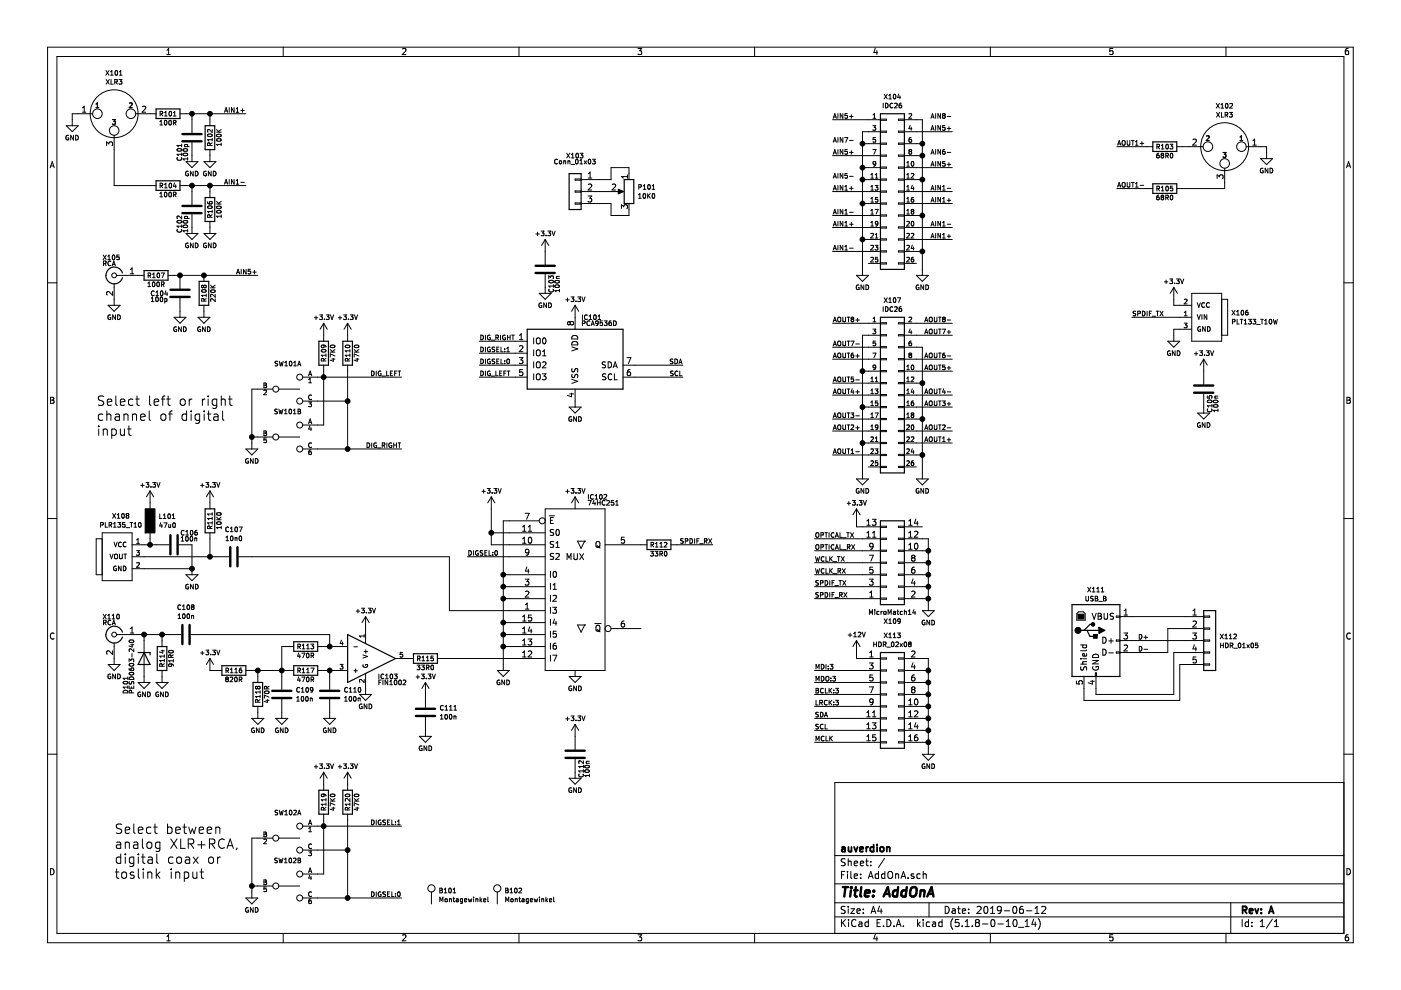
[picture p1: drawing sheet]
<svg xmlns="http://www.w3.org/2000/svg" width="297mm" height="210mm" viewBox="0 0 297 210" stroke-linecap="round" stroke-linejoin="round" font-family="sans-serif">
<path d="M.1 0h297v209.9h-297z" fill-rule="evenodd" fill="#fff" stroke="#fff" stroke-width=".21"/>
<g fill="none" stroke="#000" stroke-width=".21">
<path d="M10.1 10h276.8v189.9h-276.8zM12.1 12h272.8v185.9h-272.8zM22.4 15l.7 .9M22.5 16.9l.7 .9M23.1 15l-.7 .9M23.2 16.9l-.7 .9M23.4 15.2l.3-.2v.9M23.4 15.9h.6M23.5 16.9v.9h.5M24.3 17.4l.5-.1 .1-.3-.6-.1v.9M24.5 15h.1a.48 .48 0 0 1 .4 .5 .48 .48 0 0 1-.5 .4l-.1-.3zM24.6 17.4l.3 .4"/>
<path d="M25.2 16.9h.7l-.4 .3 .4 .2-.1 .3h-.6M25.3 15.2l.3-.2v.9M25.3 15.9h.6M35.4 11.6h.7M35.4 10.6l.4-.3v1.3M60 10v2M85.3 10.4l.5-.1 .3 .3-.8 1h.8M110 10v2M135.3 10.3h.8l-.5 .5 .4 .1v.5l-.2 .2-.5-.2M160 10v2M185.6 10.2l-.3 .9h.8M185.9 10.7v.9"/>
<path d="M187.5 20l.6 1M188.1 20l-.6 1M190.6 19.9l-.3 .7h.6M210 10v2M235.9 10.3h-.6v.6l.6-.1v.6l-.1 .2-.5-.2M259.9 10v2M285.9 10.3h-.4l-.2 .3-.1 .7 .3 .3 .4-.2v-.6h-.4l-.3 .2M10.6 35.6l.5-1.3 .4 1.3M10.7 35.2h.7M14 26.7h2.6l-1.3 1.2zM14.5 28.7a.44 .44 0 0 0-.5 .5 .44 .44 0 0 0 .6 .4v-.4h-.2M15.6 28.7v1l-.6-1v1"/>
<path d="M16 28.7a.5 .5 0 0 1 .6 .5 .5 .5 0 0 1-.6 .5zM17.5 23.8h.7M17.5 22.9l.4-.4v1.3M19.6 24.1h-4.3v2.6M22.6 30.9v-.8l.5 .4 .1-.3 .4-.1 .3 .2-.2 .6M24.2 28.7v10.6h8.9M28.8 24.1h4.3M30.2 22.6l.4-.1 .3 .4-.8 .9h.8M33.9 25.8l.3-.3v1M33.9 26.5h.6M33.9 24.1h.5l.1-.4-.6-.1v1M33.9 39.4l.5-.1 .1-.4-.6-.1v1"/>
<path d="M34.2 39.4l.3 .4M34.2 24.1l.3 .5M34.9 39.8h.5M34.9 23.9l.3-.3v1M34.9 39.1l.3-.3v1M34.9 24.6h.5M35 25.6a.44 .44 0 0 1 .4 .4 .44 .44 0 0 1-.4 .5l-.2-.4zM35.9 25.6l.1-.1a.48 .48 0 0 1 .4 .5 .48 .48 0 0 1-.5 .5l-.1-.4zM35.9 39.7l.1 .1M36 38.9a.48 .48 0 0 1 .4 .4 .48 .48 0 0 1-.3 .5l-.3-.4zM36 23.7a.44 .44 0 0 1 .4 .4 .44 .44 0 0 1-.4 .4l-.2-.3zM36.8 26h.4v-.4l-.4-.1v1"/>
<path d="M36.8 24.6h.5M36.8 23.9l.2-.3v1M37 38.8l-.2 .7h.6M37 26l.3 .5M37.2 39.2v.6M37.6 31.6a.48 .48 0 0 1 .5-.2 .48 .48 0 0 1 .4 .5 .6 .6 0 0 1-1-.2zM37.6 33.4l-.1 .3a.47 .47 0 0 0 .6 .3 .47 .47 0 0 0 .3-.6M38.2 39.3h13.9M38.2 24.1h13.9M38.5 32.7h-1l.3 .3M38.5 30.6v.5M38.5 32.4v.6"/>
<path d="M38.5 30.8h-1l.3 .3M38.8 32.6a.47 .47 0 0 1 .6-.2 .47 .47 0 0 1 .3 .5 .49 .49 0 0 1-.5 .2 .49 .49 0 0 1-.4-.5zM38.8 31.7a.48 .48 0 0 1 .6-.2 .48 .48 0 0 1 .3 .5 .6 .6 0 0 1-.9-.2zM39.1 31.1h1M39.2 31.1l-.1-.3 .2-.2 .4 .1v.4M39.4 34.3h2.6l-1.3 1.2zM39.8 33.4v.6M39.8 33.7h-1l.3 .3M39.9 36.4a.44 .44 0 0 0-.6 .4 .44 .44 0 0 0 .7 .4v-.3h-.2M40.7 24.1v4.1M40.7 30.2v4.1M40.7 39.3v4.1"/>
<path d="M41 36.3v1l-.6-1v1M41.4 36.3a.5 .5 0 0 1 .6 .5 .5 .5 0 0 1-.6 .5zM43.2 34.3h2.6l-1.3 1.2zM43.7 36.4a.44 .44 0 0 0-.5 .4 .44 .44 0 0 0 .6 .4v-.3h-.2M44.1 28.5a.48 .48 0 0 1 .5-.2 .48 .48 0 0 1 .3 .5 .6 .6 0 0 1-.9-.2zM44.5 24.1v2.6M44.5 31.7v2.6M44.5 39.3v2.6M44.5 30.8v-.4l-.4-.1-.1 .5h1M44.8 36.3v1l-.6-1v1M45 27.5v.6l-.7-.6-.3 .1 .1 .4M45 29.3v.6"/>
<path d="M45 30.3l-.5 .3M45 29.6h-1l.3 .3M45.2 36.3a.5 .5 0 0 1 .6 .5 .5 .5 0 0 1-.6 .5zM45.9 28h1M45.9 27.5l.6 .5M46 28.6a.48 .48 0 0 1 .5-.2 .48 .48 0 0 1 .3 .5 .48 .48 0 0 1-.5 .2 .48 .48 0 0 1-.3-.5zM46 29.5a.48 .48 0 0 1 .5-.2 .48 .48 0 0 1 .3 .5 .6 .6 0 0 1-.9-.2zM46.9 30.3v.6M46.9 30.6h-1l.3 .3M46.9 27.5l-.6 .4M47.6 39l.3-.9 .4 .9M47.6 23.8l.3-1 .4 1"/>
<path d="M47.7 38.8h.5M47.7 23.5h.5M48.6 22.8v1M48.6 38.1v.9M49.6 22.8v1l-.5-1v1M49.6 38.1v.9l-.5-.9v.9M50.1 23.8h.5M50.1 23.1l.2-.3v1M50.1 38.3l.2-.2v.9M50.1 39h.5M51.1 38.7h.7M51.1 23.4h.7"/>
<path d="M51.4 23.1v.7M118.2 33.9a.43 .43 0 0 0-.6 .4 .43 .43 0 0 0 .6 .4M118.6 34.2h.4l.1 .4-.2 .2-.3-.1zM119.5 34.2l.4-.1v.7M119.5 34.1v.7M120.2 32.5l.6 1M120.4 34.2l.4-.1v.7M120.4 34.1v.7M120.8 32.5l-.6 1M121.1 34.9h.7M121.1 33.5h.6M121.1 32.8l.3-.3v1"/>
<path d="M121.9 38h1.3v.2h-1.3zM122.1 33.9l.1-.1a.48 .48 0 0 1 .4 .5 .48 .48 0 0 1-.4 .4l-.2-.3zM122.2 32.6l.1-.1a.48 .48 0 0 1 .4 .5 .48 .48 0 0 1-.5 .4l-.1-.3zM123 34.8h.5M123 34l.2-.2v1M123 32.5h.6l-.3 .4 .3 .1v.4h-.6M123.2 38.1h6.4v-2.6h3.8v2.6M123.9 34.1l.5 .7M124.4 34.1l-.5 .7M124.7 39.1l.5-.1 .3 .4-.8 .9h.8M124.7 37.7h.8M124.7 36.8l.4-.3v1.2"/>
<path d="M124.8 33.9l.1-.1a.48 .48 0 0 1 .4 .5 .48 .48 0 0 1-.4 .4l-.2-.3zM125.6 33.8h.6l-.3 .3 .3 .1v.5h-.6M129.8 39.1l.5-.1 .2 .4-.7 .9h.7M133 37.1v.7M133 37.4h-1.2l.3 .4M135.4 39.7l.5-.1v-.4l-.5-.1v1M136.4 39.4l.3-.3v1M137.4 39.2a.44 .44 0 0 1 .5 .4 .44 .44 0 0 1-.5 .5l-.1-.3zM138.3 39.4l.2-.3v1M176.5 33h10.2M176.5 25.4h10.2M176.7 32.7l.3-1 .3 1"/>
<path d="M176.7 30.2l.3-1 .3 1M176.7 25.1l.3-1 .3 1M176.7 37.8l.3-1 .3 1M176.8 24.8h.5M176.8 32.4h.5M176.8 29.9h.5M176.8 37.5h.5M177.7 24.1v1M177.7 29.2v1M177.7 31.7v1M177.7 36.8v1M177.7 39.3v1"/>
<path d="M178.7 24.1v1l-.6-1v1M178.7 29.2v1l-.6-1v1M178.7 31.7v1l-.6-1v1M178.7 36.8v1l-.6-1v1M178.7 39.3v1l-.6-1v1M179.1 29.2h.6l-.4 1M179.1 39.6l.3-.3v1M179.6 24.1h-.4l-.1 .4h.5v.5h-.5M179.6 31.7h-.4l-.1 .5 .5-.1v.5h-.5M179.6 36.8h-.4l-.1 .4h.5v.5h-.5M180.1 39.9h.8M180.1 24.7h.8"/>
<path d="M180.1 32.3h.8M180.1 29.8h.8M180.1 37.4h.8M180.5 24.3v.8M180.5 31.9v.8M180.5 39.6v.7M182.9 38.1h3.8M182.9 35.5h3.8M182.9 30.5h3.8M184.6 39.6l.3-.3v1M184.6 37.8h.6M184.6 37.1l.3-.3v1"/>
<path d="M185.1 26.6h.6l-.4 .4 .3 .1v.4h-.5M185.1 31.7h.6l-.4 1M185.1 25.1h.6M185.1 24.4l.3-.3v1M185.5 39.3h.6l-.3 .4 .3 .2v.4l-.6-.1M185.6 37.8h.5M185.6 37.1l.3-.3v1M185.6 29.2h-.5v.4h.5v.5h-.5M185.7 34.7l-.2 .2-.3-.1-.1-.5 .4-.1 .2 .2-.1 .6-.4 .2M186.7 30.3h1.2v.3h-1.2zM186.7 32.9h1.2v.2h-1.2zM186.7 38h1.2v.2h-1.2z"/>
<path d="M186.7 35.4h1.2v.3h-1.2zM186.7 25.3h1.2v.2h-1.2zM186.7 27.8h1.2v.3h-1.2zM186.7 27.9h-3.8v30.5M187.3 21.9v1M187.7 21.9h.3a.51 .51 0 0 1 .3 .6 .51 .51 0 0 1-.6 .4zM188.4 21h.6M188.4 20.3l.3-.3v1M189.3 22a.43 .43 0 0 0-.6 .4 .43 .43 0 0 0 .6 .4M189.5 20.1l.1-.1a.48 .48 0 0 1 .4 .5 .48 .48 0 0 1-.5 .4l-.1-.3zM189.7 22l.3-.1 .2 .3-.6 .7h.6M190.5 30.3h1.2v.3h-1.2z"/>
<path d="M190.5 32.9h1.2v.2h-1.2zM190.5 38h1.2v.2h-1.2zM190.5 35.4h1.2v.3h-1.2zM190.5 27.8h1.2v.3h-1.2zM190.5 25.3h1.2v.2h-1.2zM190.8 20.3v.7M191.1 21.9l-.4 .2-.1 .6 .2 .2 .3-.1v-.5h-.3l-.2 .1M191.7 33h3.9M191.7 38.1h3.9M191.7 25.4h3.9v33M191.7 35.5h10.2M191.7 27.9h10.2"/>
<path d="M191.7 30.5h3.9M192.3 34.5l.2-.3v1M192.3 37.1l.2-.3v1M192.3 39.6l.2-.3v1M192.3 35.2h.5M192.3 37.8h.5M192.7 24.2l.4-.1 .2 .3-.6 .7h.6M192.7 31.9h.1M192.7 31.9l.2-.2 .4 .2M192.7 31.9l.2 .2M192.9 32.1a.31 .31 0 0 0-.1 .5 .31 .31 0 0 0 .5 0 .31 .31 0 0 0-.2-.5M192.9 32.1h.2"/>
<path d="M193 26.6l-.3 .7h.6M193.2 29.2l-.4 .2-.1 .6 .2 .2 .3-.1v-.5h-.4l-.1 .1M193.2 27v.6M193.3 34.3l.1-.1a.53 .53 0 0 1 .4 .5 .53 .53 0 0 1-.4 .5l-.2-.3zM193.3 31.9h.1M193.3 31.9l-.2 .2M193.4 39.3l-.2 .7h.6M193.7 36.8l-.5 .1M193.7 36.8v.1M193.7 39.7v.6M193.7 36.9v.3l-.6 .6h.7M197.4 35.2l.3-1 .3 1"/>
<path d="M197.4 27.6l.3-1 .3 1M197.4 25.1l.3-1 .3 1M197.4 32.7l.3-1 .3 1M197.5 24.8h.4M197.5 35h.4M197.5 27.3h.4M197.5 32.4h.4M198.4 24.1v1M198.4 26.6v1M198.4 31.7v1M198.4 34.2v1M198.4 39.3v1"/>
<path d="M199.4 24.1v1l-.5-1v1M199.4 26.6v1l-.5-1v1M199.4 31.7v1l-.5-1v1M199.4 34.2v1l-.5-1v1M199.4 39.3v1l-.5-1v1M199.8 39.6l.3-.3v1M200 24.5l-.2-.2 .2-.2 .4 .2-.2 .2M200 24.5a.31 .31 0 0 0-.2 .4 .31 .31 0 0 0 .4 .2l.2-.2-.2-.4M200 24.5h.2M200.3 31.7a.37 .37 0 0 0-.5 .4l.1 .5h.5l-.1-.5h-.4l-.1 .2M200.4 26.6h-.5l-.1 .5 .5-.1 .1 .5h-.6M200.4 34.2h-.5l-.1 .5h.5l.1 .4h-.6"/>
<path d="M200.8 34.9h.8M200.8 39.9h.8M200.8 27.2h.8M200.8 24.7h.8M200.8 32.3h.8M201.2 26.9v.7M201.2 34.5v.7M236.8 31.1h7.6M236.8 40h7.6M237 39.7l.3-1 .3 1M237 30.8l.3-1 .3 1M237.1 39.4h.4"/>
<path d="M237.1 30.5h.4M237.9 38.8l.3-.1 .3 .1-.1 .8-.2 .1-.3-.2zM237.9 29.9l.3-.1 .3 .1-.1 .8-.2 .1-.3-.2zM239 38.7v.8l.2 .2 .3-.1v-.9M239 29.8v.8l.2 .2 .3-.1v-.9M239.9 29.8h.6M239.9 38.7h.6M240.2 29.8v1M240.2 38.7v1M240.7 39.7h.6M240.7 39l.3-.3v1M240.7 30.1l.3-.3v1"/>
<path d="M240.7 30.8h.6M241.7 39.3h.8M241.7 30.4h.8M242.1 30v.8M245.3 31.1h.4l.1-.4-.5-.1v1M245.5 31.1l.3 .5M245.7 32.5l-.4 .2-.1 .6 .2 .2 .3-.1 .1-.3-.2-.2-.4 .2M246.2 32.7l.2-.2 .3 .2M246.2 32.7l.2 .2M246.2 32.7h.1M246.2 31.6h.6M246.2 30.9l.3-.3v1"/>
<path d="M246.2 39.8l.3-.3v1M246.4 32.9l-.2 .2 .2 .4 .3-.2-.1-.4M246.4 32.9h.2M246.7 32.7h.1M246.7 32.7l-.1 .2M247.2 33h.4l.1-.4-.5-.1v1M247.3 30.6a.44 .44 0 0 1 .4 .5 .44 .44 0 0 1-.4 .4l-.1-.3zM247.3 39.5a.48 .48 0 0 1 .4 .5 .48 .48 0 0 1-.3 .5l-.2-.4zM247.4 33l.3 .5M248.1 30.6h.6l-.4 .4 .4 .1-.1 .4h-.5M248.3 32.5a.48 .48 0 0 1 .4 .5 .48 .48 0 0 1-.4 .4l-.2-.3zM248.6 39.5h-.4l-.1 .5 .5-.1v.5"/>
<path d="M249.5 31.1h5.6M252.9 29.6l.5-.1 .3 .4-.8 .9h.8M257.9 21.9l.6 1M257.9 23.8l.7 1M258.1 37.9v-.8l.4 .4 .2-.4h.4l.2 .2-.1 .6M258.5 21.9l-.6 1M258.6 23.8l-.7 1M258.9 22.9h.5M258.9 22.2l.2-.3v1M259 23.8v1h.4M259.7 35.7v4.3h-10.2M259.8 24.4l.4-.1 .1-.4-.5-.1v1"/>
<path d="M259.9 22l.1-.1a.48 .48 0 0 1 .4 .5 .48 .48 0 0 1-.4 .5l-.2-.4zM260 24.4l.3 .4M260.6 23.8h.7l-.4 .4 .4 .2-.1 .3h-.6M260.7 22l.4-.1 .2 .3-.6 .7h.6M264.2 31.1h4.3v2.5M265.6 30.8h.8M265.6 29.9l.4-.4v1.3M267.3 33.6h2.5l-1.3 1.3zM267.8 35.7a.44 .44 0 0 0-.6 .5 .44 .44 0 0 0 .6 .4v-.4h-.2M268.8 35.7v1l-.6-1v1M269.3 35.7a.5 .5 0 0 1 .6 .5 .5 .5 0 0 1-.6 .5zM285.5 35.6l.4-1.3 .5 1.3"/>
<path d="M285.6 35.2h.6M10.1 60h2M21.9 54.1l.6 1M21.9 55.9l.5-.1 .1-.4-.6-.1v1M22.2 55.9l.3 .4M22.5 54.1l-.6 1M22.9 54.4l.2-.3v1M22.9 55.1h.5M23.5 55.4a.43 .43 0 0 0-.6 .4 .43 .43 0 0 0 .6 .4M23.8 56.3l.3-1 .4 1M23.9 56.1h.5M23.9 54.2l.1-.1a.48 .48 0 0 1 .4 .5 .48 .48 0 0 1-.5 .4l-.1-.3z"/>
<path d="M24.7 58.4h5.8M25.3 54.1h-.5l-.1 .5 .5-.1 .1 .5h-.6M27.6 57.1l.4-.3v1.3M27.6 58.1h.8M31.4 58.4h.5v-.4l-.5-.1v1M31.6 58.4l.4 .5M32.3 58.9h.6M32.3 58.2l.3-.3v1M32.4 59.8a.44 .44 0 0 1 .5 .5 .44 .44 0 0 1-.5 .4l-.1-.3zM33.3 59.9l.2-.1a.48 .48 0 0 1 .3 .5 .48 .48 0 0 1-.4 .4l-.2-.3zM33.4 57.9a.44 .44 0 0 1 .5 .5 .44 .44 0 0 1-.5 .4l-.1-.3zM33.9 41.7h.6"/>
<path d="M33.9 41l.3-.3v1M34.2 57.9h.6l-.4 1M35 40.8a.44 .44 0 0 1 .4 .4 .44 .44 0 0 1-.4 .5l-.2-.3zM35.6 58.4h19.1M35.9 40.8l.1-.1a.48 .48 0 0 1 .4 .5 .48 .48 0 0 1-.5 .5l-.1-.3zM36.8 41.3l.4-.1v-.4l-.4-.1v1M37 41.3l.3 .4M37.6 46.9a.48 .48 0 0 1 .5-.2 .48 .48 0 0 1 .4 .5 .6 .6 0 0 1-1-.2zM37.6 48.6l-.1 .3a.47 .47 0 0 0 .6 .3 .47 .47 0 0 0 .3-.6M38.2 58.4v2.8M38.5 45.8v.6l-.7-.6-.3 .2 .1 .4M38.5 47.7v.5"/>
<path d="M38.5 48h-1l.3 .2M38.8 47.9a.47 .47 0 0 1 .6-.3 .47 .47 0 0 1 .3 .5 .49 .49 0 0 1-.5 .2 .49 .49 0 0 1-.4-.4zM38.8 46.9a.48 .48 0 0 1 .6-.2 .48 .48 0 0 1 .3 .5 .6 .6 0 0 1-.9-.2zM39.1 46.3h1M39.2 46.3l-.1-.3 .2-.1h.4v.4M39.4 49.5h2.6l-1.3 1.3zM39.8 48.6v.6M39.8 48.9h-1l.3 .3M39.9 51.6a.44 .44 0 0 0-.6 .4 .44 .44 0 0 0 .7 .4v-.3h-.2M40.7 45.4v4.1M41 51.5v1l-.6-1v1M41.4 51.5a.5 .5 0 0 1 .6 .5 .5 .5 0 0 1-.6 .5z"/>
<path d="M43.2 49.5h2.6l-1.3 1.3zM43.2 58.4v1.3M43.7 51.6a.44 .44 0 0 0-.5 .4 .44 .44 0 0 0 .6 .4v-.3h-.2M44 42.8l.1 .3 .3 .2 .5-.1v-.4h-.5v.3l.2 .2M44.1 43.8a.48 .48 0 0 1 .5-.2 .48 .48 0 0 1 .3 .5 .6 .6 0 0 1-.9-.2zM44.5 47v2.5M44.5 46.1v-.5h-.4l-.1 .5h1M44.8 51.5v1l-.6-1v1M45 44.9h-1l.3 .2M45 45.5l-.5 .3M45 44.6v.5M45.2 51.5a.5 .5 0 0 1 .6 .5 .5 .5 0 0 1-.6 .5z"/>
<path d="M45.9 43.3h1M45.9 42.7l.6 .6M46 44.8a.48 .48 0 0 1 .5-.2 .48 .48 0 0 1 .3 .5 .6 .6 0 0 1-.9-.2zM46 43.8a.48 .48 0 0 1 .5-.2 .48 .48 0 0 1 .3 .5 .48 .48 0 0 1-.5 .2 .48 .48 0 0 1-.3-.5zM46.9 45.6v.5M46.9 45.8h-1l.3 .3M46.9 42.7l-.6 .4M50.1 58.1l.4-1 .3 1M50.2 57.8h.5M51.1 57.1v1M52.2 57.1v1l-.6-1v1M53.1 57.1h-.5v.4h.5v.5h-.5"/>
<path d="M53.6 57.7h.7M54 57.3v.8M113.6 49.6h.7M114 49.2v.8M114.7 49h.6l-.3 .4 .3 .2v.3h-.6M115.6 50.8v5.3M115.6 58.1v4.1M115.6 50.8l-.8 1.2M115.6 50.8l.8 1.2M115.8 49.9v.1M116.1 49h.7l-.4 .4 .4 .2-.1 .3h-.6M116.4 59.1v-.6l.3 .3 .2-.3 .4 .1-.1 .5"/>
<path d="M116.4 59.6a.48 .48 0 0 1 .6-.2 .48 .48 0 0 1 .3 .5 .6 .6 0 0 1-.9-.2zM117 49l.4 1 .3-1M117.7 59.6a.48 .48 0 0 1 .5-.2 .48 .48 0 0 1 .4 .5 .6 .6 0 0 1-1-.2zM118 59h.6M118.6 58.6h-.6l.1 .4M121.9 40.5h1.3v.2h-1.3zM121.9 43h1.3v.3h-1.3zM123.2 40.6h8.6M123.2 43.2h6.4v2.5h3.8v-2.5M124.7 41.6h.8l-.5 .4 .4 .2 .1 .4-.3 .2-.5-.1M131.8 44.2v-.8l.4 .4 .2-.3 .4-.1 .2 .3-.1 .5M135.4 42h.5"/>
<path d="M135.4 41.3l.3-.3v1M136.4 40.1h.5M136.5 41.1a.44 .44 0 0 1 .4 .4 .44 .44 0 0 1-.4 .5l-.2-.3zM137.3 41v1M137.4 41.5l.5 .5M137.9 41l-.6 .6M138.3 40.1h.5M138.4 41.2l.1-.2a.48 .48 0 0 1 .3 .5 .48 .48 0 0 1-.4 .5l-.1-.3zM176.5 40.6h10.2M176.5 45.7h10.2M176.5 48.2h10.2M176.5 53.3h10.2"/>
<path d="M176.7 47.9l.3-1 .3 1M176.7 53l.3-1 .3 1M176.7 45.4l.3-1 .3 1M176.7 40.3l.3-1 .3 1M176.8 40h.5M176.8 47.6h.5M176.8 52.7h.5M176.8 45.1h.5M177.7 44.4v1M177.7 46.9v1M177.7 52v1M178.7 44.4v1l-.6-1v1"/>
<path d="M178.7 46.9v1l-.6-1v1M178.7 52v1l-.6-1v1M179.1 40.3h.6M179.1 45.4h.6M179.1 47.9h.6M179.1 52.3l.3-.3v1M179.1 53h.6M179.1 44.7l.3-.3v1M179.1 47.2l.3-.3v1M180.1 47.5h.8M180.1 52.6h.8M180.1 45h.8"/>
<path d="M180.5 47.2v.7M181.6 58.4h2.5l-1.2 1.3zM182.9 43.2h3.8M182.9 50.8h3.8M184.1 55.8h2.6M184.6 42.9h.6M184.6 44.7l.3-.3v1M184.6 42.1l.3-.2v1M184.6 47.2l.3-.3v1M184.6 40.3h.6M184.6 45.4h.6M184.6 47.9h.6"/>
<path d="M184.6 52.1l.4-.1 .2 .3-.6 .7h.6M184.6 49.6l.4-.1 .2 .3-.6 .7h.6M184.6 54.6h.4l.2 .2-.6 .7h.6M185.5 52h.6l-.3 .4 .3 .2v.4l-.6-.1M185.5 44.4h.7l-.4 1M185.6 49.8l.3-.3v1M185.6 50.5h.5M186.1 41.9h-.5v.4h.5v.5l-.5-.1M186.1 54.6h-.5v.4h.5v.5l-.5-.1M186.1 47.3l-.3 .2-.2-.2v-.3l.4-.1 .1 .2-.1 .7-.3 .1M186.7 43h1.2v.3h-1.2zM186.7 40.5h1.2v.2h-1.2z"/>
<path d="M186.7 45.6h1.2v.2h-1.2zM186.7 48.1h1.2v.3h-1.2zM186.7 50.6h1.2v.3h-1.2zM186.7 53.2h1.2v.2h-1.2zM186.7 55.7h1.2v.3h-1.2zM190.5 43h1.2v.3h-1.2zM190.5 40.5h1.2v.2h-1.2zM190.5 55.7h1.2v.3h-1.2zM190.5 53.2h1.2v.2h-1.2zM190.5 50.6h1.2v.3h-1.2zM190.5 48.1h1.2v.3h-1.2zM190.5 45.6h1.2v.2h-1.2z"/>
<path d="M191.7 40.6h10.2M191.7 43.2h10.2M191.7 45.7h3.9M191.7 48.2h10.2M191.7 50.8h10.2M191.7 53.3h3.9M191.7 55.8h2.6M192.3 42.1l.2-.2v1M192.3 44.7l.2-.3v1M192.3 42.9h.5M192.3 40.3h.5M192.3 45.4h.5"/>
<path d="M192.3 47l.3-.1 .2 .3-.6 .7h.6M192.3 49.6l.3-.1 .2 .3-.6 .7h.6M192.3 52.1l.3-.1 .2 .3-.6 .7h.6M192.3 54.6h.3l.2 .2-.6 .7h.6M193.2 49.6l.4-.1 .2 .3-.7 .7h.7M193.3 47l.1-.1a.53 .53 0 0 1 .4 .5 .53 .53 0 0 1-.4 .5l-.2-.4zM193.3 41.9l-.1 .7 .2 .3 .3-.1v-.5l-.3-.1-.2 .2M193.4 44.8l-.2 .2 .2 .4 .4-.2-.2-.4M193.4 41.9h-.1M193.4 44.8h.2M193.4 52l-.2 .7h.6M193.7 54.6h-.3l-.2 .4v.4l.5 .1v-.5l-.3-.1-.2 .2"/>
<path d="M193.7 44.5h-.5l.2 .3M193.7 52.3v.7M193.7 41.9h-.3M193.7 44.5h.1M193.7 44.5l-.1 .3M194.3 58.4h2.5l-1.2 1.3zM197.4 50.5l.3-1 .3 1M197.4 47.9l.3-1 .3 1M197.4 42.9l.3-1 .3 1M197.4 40.3l.3-1 .3 1M197.5 40h.4M197.5 47.6h.4"/>
<path d="M197.5 50.2h.4M197.5 42.6h.4M198.4 41.9v1M198.4 46.9v1M198.4 49.5v1M199.4 41.9v1l-.5-1v1M199.4 46.9v1l-.5-1v1M199.4 49.5v1l-.5-1v1M199.8 42.9h.6M199.8 40.3h.6M199.8 47.9h.6M199.8 50.5h.6"/>
<path d="M199.8 47.2l.3-.3v1M199.8 42.1l.3-.2v1M199.8 49.8l.3-.3v1M200.8 47.5h.8M200.8 50.1h.8M200.8 42.5h.8M201.2 42.1v.8M201.2 49.7v.8M245.3 40h.4l.1-.4-.5-.1v1M245.5 40l.3 .5M245.7 41.4l-.4 .2-.1 .6 .2 .2 .3-.1 .1-.4-.2-.1-.4 .1M246.2 40.5h.6"/>
<path d="M246.4 41.8l-.2-.2 .2-.2 .3 .2-.1 .2M246.4 41.8l-.2 .2 .2 .4 .3-.2-.1-.4M246.4 41.8h.2M246.9 59.8h.7M247.2 41.9h.4l.1-.4-.5-.1v1M247.2 59.4v.7M247.3 40.4h.1M247.4 41.9l.3 .5M248 59.1h.6l-.3 .4 .3 .2-.1 .4-.5-.1M248.1 40.4h.5M248.2 41.5l.1-.1a.48 .48 0 0 1 .4 .5 .48 .48 0 0 1-.4 .4l-.2-.3zM248.6 40.4h.1"/>
<path d="M249.4 59.1h.6l-.3 .4 .3 .2v.3h-.6M250.3 59.1l.3 1 .4-1M284.9 60h2M22.9 64.7h2.6l-1.3 1.3zM23.4 66.8a.44 .44 0 0 0-.5 .5 .44 .44 0 0 0 .6 .4v-.4h-.2M23.9 61.8v.8l-.9-.8-.4 .3 .1 .5M24.2 60.2v4.5M24.5 66.8v1l-.6-1v1M24.9 66.8a.5 .5 0 0 1 .6 .5 .5 .5 0 0 1-.6 .5zM31.4 60.8h.5M31.4 60.1l.2-.3v1M32.1 63.9h.5"/>
<path d="M32.1 63.2l.2-.2v.9M32.7 61.8l-.3-.1a.47 .47 0 0 0-.3 .6 .47 .47 0 0 0 .6 .3M33.1 62.7h.5M33.1 62l.2-.3v1M33.1 63.1l.1-.1a.48 .48 0 0 1 .4 .5 .48 .48 0 0 1-.5 .4l-.1-.3zM34.1 63a.44 .44 0 0 1 .4 .5 .44 .44 0 0 1-.4 .4l-.2-.3zM34.1 61.7a.44 .44 0 0 1 .5 .5 .44 .44 0 0 1-.5 .4l-.1-.3zM34.2 60.3h.5v-.5h-.5v1M34.4 63.8v.1M34.5 60.3l.3 .5M34.9 63.3h.3l.2 .2-.1 .4h-.4M34.9 63.3v1"/>
<path d="M35.2 61.6l-.3 .7h.6M35.4 62v.7M36.9 67.3h2.5l-1.2 1.2zM37.4 69.4a.44 .44 0 0 0-.6 .4 .44 .44 0 0 0 .7 .4v-.3h-.3M38.2 63.2v4.1M38.4 69.3v1l-.5-1v1M38.9 69.3a.5 .5 0 0 1 .6 .5 .5 .5 0 0 1-.6 .5zM42 67.3h2.5l-1.3 1.2zM42.5 69.4a.44 .44 0 0 0-.6 .4 .44 .44 0 0 0 .6 .4v-.3h-.2M42.8 61.5a.48 .48 0 0 1 .5-.2 .48 .48 0 0 1 .4 .5 .6 .6 0 0 1-1-.2zM43.2 60.6l-.2-.1-.3 .1 .2 .4 .3-.2M43.2 60.6l.1-.1 .4 .1-.2 .4-.3-.2"/>
<path d="M43.2 60.6v.2M43.2 64.7v2.6M43.3 63.8l-.1-.4-.4-.1-.1 .5h1M43.5 69.3v1l-.6-1v1M43.7 62.6h-1l.3 .3M43.7 63.3l-.4 .3M43.7 62.3v.6M44 69.3a.5 .5 0 0 1 .6 .5 .5 .5 0 0 1-.6 .5zM44.6 61h1M44.6 60.5l.6 .5M44.7 61.6a.48 .48 0 0 1 .5-.2 .48 .48 0 0 1 .4 .5 .48 .48 0 0 1-.6 .2 .48 .48 0 0 1-.3-.5zM45.6 63.3v.6l-.7-.6-.3 .2 .1 .4"/>
<path d="M45.6 62.4v.6l-.7-.6-.3 .2 .1 .4M45.6 60.5l-.5 .4M58.9 76.6h-.5v.4l.4 .1 .1 .3-.2 .2-.4-.1M59.2 76.6l.2 1 .2-.7 .2 .7 .2-1M60.4 77.6h.6M60.4 76.9l.3-.3v1M61.4 76.7l.2-.1a.48 .48 0 0 1 .3 .5 .48 .48 0 0 1-.4 .4l-.2-.3zM62.3 77.6h.5M62.3 76.9l.3-.3v1M63.1 77.6l.3-1 .4 1M63.2 77.3h.5M64.2 80h20.9"/>
<path d="M65.4 79.7l.4-1 .3 1M65.5 79.4h.5M66.6 67.4h.8M67 67v.8M67.8 66.8h.6l-.4 .3 .4 .2-.1 .4h-.5M68.2 74.2a.48 .48 0 0 1 .5-.2 .48 .48 0 0 1 .4 .5 .6 .6 0 0 1-1-.2zM68.5 73.2l.2 .1v.4h-.5l-.1-.4 .2-.1h.6l.2 .4M68.6 77.4v12.7h-4.4M68.6 68.5v3.8M68.6 68.5l-.7 1.3M68.6 68.5l.8 1.3M68.7 76.5l-.1-.4-.4-.1-.1 .5h1"/>
<path d="M68.8 67.7v.1M69.1 75v.6M69.1 75.3h-1l.3 .3M69.1 76l-.4 .3M69.2 66.8h.6l-.3 .3 .3 .2-.1 .4h-.5M70 74.1l.6 .6M70 74.7h1M70.1 73.3a.48 .48 0 0 1 .5-.2 .48 .48 0 0 1 .4 .5 .48 .48 0 0 1-.6 .2 .48 .48 0 0 1-.3-.5zM70.1 66.8l.3 1 .3-1M70.4 76.1h.6M70.7 76v.6l-.7-.2M71 75.5l-1-.5v.7"/>
<path d="M71 74.1l-.5 .4M71.7 67.4h.8M72.1 67v.8M72.8 66.8h.6l-.3 .3 .3 .2v.4h-.6M73.2 73.3a.48 .48 0 0 1 .6-.2 .48 .48 0 0 1 .3 .5 .48 .48 0 0 1-.5 .2 .48 .48 0 0 1-.4-.5zM73.7 68.5v3.8M73.7 77.4v17.8M73.7 68.5l-.8 1.3M73.7 68.5l.8 1.3M73.7 76.5v-.4l-.4-.1-.1 .5h1M73.9 67.7v.1M74.2 74.4h-1l.3 .3"/>
<path d="M74.2 74.1v.6M74.2 75v.6M74.2 76l-.5 .3M74.2 75.3h-1l.3 .3M74.3 66.8h.6l-.4 .3 .4 .2-.1 .4h-.5M75.1 74.1l.6 .6M75.1 74.7h1M75.2 73.3a.48 .48 0 0 1 .5-.2 .48 .48 0 0 1 .3 .5 .48 .48 0 0 1-.5 .2 .48 .48 0 0 1-.3-.5zM75.2 66.8l.3 1 .3-1M75.4 76.1h.7M75.8 76v.6l-.8-.2M76.1 75.5l-1-.5v.7"/>
<path d="M76.1 74.1l-.6 .4M78.8 78.7a.5 .5 0 0 1 .5 .5 .5 .5 0 0 1-.5 .5zM79.8 78.7v1M80.8 78.7a.45 .45 0 0 0-.6 .5 .45 .45 0 0 0 .6 .4v-.4h-.2M81 79.7h.8M82 78.7v1h.4M82.8 79.1h.3M83.2 78.7h-.4v1h.4M83.7 79.1h.3M84.1 78.7h-.4v1M84.4 78.7h.5M84.7 78.7v1"/>
<path d="M101.6 72.3h10.2M101.6 80h10.2M101.6 74.9h10.2M101.6 77.4h10.2M101.9 71.1a.5 .5 0 0 1 .6 .4 .5 .5 0 0 1-.6 .5zM101.9 78.7a.5 .5 0 0 1 .6 .5 .5 .5 0 0 1-.6 .5zM101.9 76.1a.5 .5 0 0 1 .6 .5 .5 .5 0 0 1-.6 .5zM101.9 73.6a.5 .5 0 0 1 .6 .5 .5 .5 0 0 1-.6 .5zM102.9 71.1v.9M102.9 73.6v1M102.9 76.1v1M102.9 78.7v1"/>
<path d="M103.9 73.6a.44 .44 0 0 0-.6 .5 .44 .44 0 0 0 .7 .4v-.3h-.2M103.9 71.1a.44 .44 0 0 0-.6 .5 .44 .44 0 0 0 .7 .3v-.3h-.2M103.9 78.7a.44 .44 0 0 0-.6 .5 .44 .44 0 0 0 .7 .4v-.4h-.2M103.9 76.2a.44 .44 0 0 0-.6 .4 .44 .44 0 0 0 .7 .4v-.3h-.2M104.1 79.7h.8M104.1 72.1h.8M104.9 73.6l-.5 .1v.3l.4 .2 .1 .2-.2 .2-.4-.1M104.9 76.2h-.5v.3l.4 .2 .1 .2-.2 .2h-.4M105.1 71.6l.5-.1 .1-.4h-.6v.9M105.1 78.7v1h.5M105.3 76.6h.4M105.3 74h.4"/>
<path d="M105.4 71.6l.3 .4M105.8 73.6h-.5v1h.5M105.8 76.1h-.5v1h.5M105.9 79.1h.4M106.1 71.1v.9M106.2 73.6v1h.5M106.2 76.1v1h.5M106.4 78.7h-.5v1h.5M106.8 79.1h.4M107 76.5v.1M107 74.5v.1M107 74h.1"/>
<path d="M107 77v.1M107.1 71.1a.44 .44 0 0 0-.6 .5 .44 .44 0 0 0 .7 .3v-.3h-.2M107.3 78.7h-.5v1M107.4 73.9l.3-.3v1M107.4 74.6h.6M107.5 76.2l.2-.1a.48 .48 0 0 1 .3 .5 .48 .48 0 0 1-.4 .5l-.2-.4zM107.5 78.7h.6M107.6 71.1v.9M107.6 71.5h.6M107.8 78.7v1M108.2 71.1v.9M108.5 71.1h.5"/>
<path d="M108.8 71.1v.9M110.1 75.8h.8l-.5 .5 .4 .1 .1 .5-.3 .2-.5-.1M110.1 72h.8M110.1 71.1l.4-.4v1.3M110.1 73.4l.5-.1 .3 .3-.8 1h.8M110.8 78.4h-.6l-.1 .6 .5-.2 .3 .3v.3l-.3 .2-.5-.1M113.2 71.6v1.3M113.2 74.2v1.2M113.2 76.7v1.3M113.2 79.3v1.2M113.8 71.8l.2-.2a.44 .44 0 0 1 .5 .5v.6l-.5 .2-.2-.2zM113.8 74.4l.2-.2a.44 .44 0 0 1 .5 .4v.7l-.5 .1-.2-.1z"/>
<path d="M113.8 76.9l.2-.2a.44 .44 0 0 1 .5 .4v.7l-.5 .2-.2-.2zM113.8 79.4l.2-.1a.44 .44 0 0 1 .5 .4v.6l-.5 .2-.2-.2zM114.3 62.2h2.6l-1.3 1.3zM114.8 64.3a.44 .44 0 0 0-.5 .4 .44 .44 0 0 0 .6 .4v-.3h-.2M115 79.3h.8l-.5 .4 .4 .2 .1 .4-.3 .2-.5-.1M115 76.8l.5-.1 .3 .4-.8 .9h.8M115 75.4h.8M115 74.5l.4-.3v1.2M115.2 71.7l.1-.1a.67 .67 0 0 1 .5 .7 .67 .67 0 0 1-.5 .6 .83 .83 0 0 1-.1-1.2zM115.9 64.2v1l-.6-1v1M116.3 64.2a.5 .5 0 0 1 .6 .5 .5 .5 0 0 1-.6 .5zM116.5 61.3l-.1 .3a.47 .47 0 0 0 .5 .3 .47 .47 0 0 0 .3-.6"/>
<path d="M117.3 60.4v.5M117.3 60.6h-.9l.2 .3M117.7 60.5a.47 .47 0 0 1 .5-.2 .47 .47 0 0 1 .4 .5 .49 .49 0 0 1-.6 .2 .49 .49 0 0 1-.3-.5zM118.6 61.3v.6M118.6 61.6h-1l.3 .3M120 63.6h.7M120.3 63.2v.7M120.9 68.4l-.3-.2-.3 .2v.2l.3 .3 .3-.3M120.9 68.4l.2-.2h.3l.2 .2v.4l-.2 .1h-.3l-.2-.3M120.9 68.4v.2M121.1 63h.6l-.3 .3 .3 .2-.1 .4-.5-.1M121.2 73.5l1.3 .5-1.3 .4"/>
<path d="M121.3 78.1l-.1 .5 .3 .3 .3-.2 .2-.5h.4l.1 .2-.1 .5M121.3 79.4l-.1 .4 .2 .2h.3l.3-.5 .3-.1 .2 .2-.1 .5M121.4 71.3a.66 .66 0 0 1 .8-.1 .66 .66 0 0 1 .3 .7h-1.3zM121.4 72.5a.66 .66 0 0 1 .8-.1 .66 .66 0 0 1 .3 .7h-1.3zM121.9 64.7v5.1M121.9 64.7l-.7 1.3M121.9 64.7l.8 1.3M122.1 63.8v.1M122.5 63h.6l-.3 .3 .3 .2v.3h-.6M123.4 63l.3 .9 .3-.9M123.5 68.6l.5-.1v-.4l-.5-.1v1M123.5 66.8v1"/>
<path d="M124.5 66.9v-.1a.44 .44 0 0 0-.6 .5 .44 .44 0 0 0 .6 .4M124.9 67l.3-.2v1M124.9 67.8h.6M125.1 68.1a.44 .44 0 0 0-.7 .4 .44 .44 0 0 0 .7 .4M125.3 69l.4-1 .3 1M125.4 68.7h.5M125.9 66.9l.2-.1a.48 .48 0 0 1 .3 .5 .48 .48 0 0 1-.4 .4l-.2-.3zM126.8 67.8h.6M126.8 67l.3-.2v1M126.8 68.5l-.1 .1-.4-.1v-.4l.4-.1a.64 .64 0 0 1-.1 1h-.2M127.7 68h-.4l-.1 .5h.5l.1 .3-.2 .2-.4-.1M128.1 68h.6l-.3 .4 .3 .1v.4h-.6"/>
<path d="M128.4 76.8l-.5-.1-.2 .1 .1 .5 .5 .2 .1 .3-.2 .2-.5-.1M128.5 79.3h-.5l-.2 .1v.3l.5 .3 .2 .3-.3 .2h-.5M128.9 76.7a.64 .64 0 0 1 .8 .7 .64 .64 0 0 1-.8 .6zM129.6 68l-.5 .3v.5l.2 .2 .3-.1v-.4l-.3-.1-.2 .2M129.7 79.4a.56 .56 0 0 0-.7 .1 .56 .56 0 0 0 0 .7l.3 .3 .4-.1M130 78l.4-1.3 .5 1.3M130.1 68a.5 .5 0 0 1 .6 .5 .5 .5 0 0 1-.6 .5zM130.1 77.6h.6M130.3 79.3v1.2h.6M132.1 80h12.7M132.1 77.4h12.7M132.9 75.8h.9l-.6 1.3"/>
<path d="M133.6 78.4h-.2a.79 .79 0 0 0-.2 1.2h.4l.1-.5-.2-.3h-.3l-.2 .3M142.7 76.2h-.6v.3l.5 .2 .1 .2-.2 .2h-.4M142.7 78.7h-.5v.4l.4 .1 .1 .3-.2 .2-.4-.1M143.1 76.1a.5 .5 0 0 1 .6 .5 .5 .5 0 0 1-.6 .5zM143.7 78.7a.45 .45 0 0 0-.6 .5 .45 .45 0 0 0 .6 .4M143.9 77.1l.4-1 .3 1M144 76.8h.5M144.1 78.7v1h.5M176.5 68.5h10.2M176.5 73.6h10.2M176.5 76.2h10.2M176.7 68.2l.3-1 .3 1"/>
<path d="M176.7 73.3l.3-1 .3 1M176.7 75.9l.3-1 .3 1M176.8 68h.5M176.8 73h.5M176.8 75.6h.5M177.7 75l.2-.1 .3 .1-.1 .8-.2 .1-.2-.2zM177.7 67.4l.2-.2 .3 .2-.1 .8h-.2l-.2-.1zM177.7 72.5l.2-.2 .3 .2-.1 .8h-.2l-.2-.1zM178.7 67.2v.8l.2 .2 .3-.1 .1-.9M178.7 79.9v.8l.2 .2 .3-.1 .1-.9M178.7 72.3v.8l.2 .2 .3-.1 .1-.9M178.7 74.9v.7l.2 .3 .3-.1 .1-.9"/>
<path d="M179.6 67.2h.6M179.6 79.9h.6M179.6 72.3h.6M179.6 74.9h.6M179.9 67.2v1M179.9 72.3v1M179.9 74.9v1M179.9 79.9v1M180.4 72.3h.7l-.5 1M180.6 67.7l-.2-.2 .2-.3 .4 .2-.2 .3M180.6 67.7l-.2 .2 .2 .3 .4-.2-.2-.3M180.6 67.7h.2"/>
<path d="M180.9 74.9a.37 .37 0 0 0-.5 .4l.2 .5h.4l-.1-.5-.3-.1-.2 .2M181 79.9h-.5l-.1 .5 .5-.1 .1 .5h-.6M181.4 67.9h.8M181.4 72.9h.8M181.4 75.5h.8M181.8 67.5v.7M181.8 75.1v.8M182.1 60.5a.44 .44 0 0 0-.6 .4 .44 .44 0 0 0 .7 .4v-.3h-.3M182.9 78.7h3.8M183.1 60.4v1l-.5-1v1M183.6 60.4a.5 .5 0 0 1 .6 .5 .5 .5 0 0 1-.6 .5zM185.1 69.8h.6l-.4 .4h.3v.5h-.5"/>
<path d="M185.1 74.9h.6l-.4 1M185.1 68.2h.6M185.1 67.5l.3-.3v1M185.6 72.3h-.5v.5l.5-.1v.5h-.5M185.7 77.8l-.2 .2h-.3l-.1-.5 .4-.1 .2 .2-.1 .5-.4 .3M186.7 71.1h-3.8v30.4M186.7 68.4h1.2v.3h-1.2zM186.7 73.5h1.2v.2h-1.2zM186.7 71h1.2v.2h-1.2zM186.7 76h1.2v.3h-1.2zM186.7 78.6h1.2v.2h-1.2zM187.3 65v1"/>
<path d="M187.5 63.1l.6 1M187.7 65h.3a.51 .51 0 0 1 .3 .6 .51 .51 0 0 1-.6 .4zM188.1 63.1l-.6 1M188.4 63.4l.3-.3v1M188.4 64.1h.6M189.3 65.1a.43 .43 0 0 0-.6 .4 .43 .43 0 0 0 .6 .4M189.5 63.2l.1-.1a.48 .48 0 0 1 .4 .5 .48 .48 0 0 1-.5 .5l-.1-.4zM189.7 65.1l.3-.1 .2 .3-.6 .7h.6M190.3 63.1h.6l-.4 1M190.5 68.4h1.2v.3h-1.2zM190.5 73.5h1.2v.2h-1.2zM190.5 71h1.2v.2h-1.2z"/>
<path d="M190.5 76h1.2v.3h-1.2zM190.5 78.6h1.2v.2h-1.2zM191.1 65l-.4 .3-.1 .6 .2 .1 .3-.1v-.4l-.3-.1-.2 .2M191.7 71.1h10.2M191.7 68.5h10.2M191.7 73.6h3.9v27.9M191.7 78.7h10.2M191.7 76.2h10.2M192.3 77.7l.2-.3v1M192.3 78.4h.5M192.7 67.3l.4-.1 .2 .3-.6 .7h.6M192.9 75.3l-.2-.2 .2-.2 .4 .1-.2 .3"/>
<path d="M192.9 75.3a.31 .31 0 0 0-.1 .4 .31 .31 0 0 0 .5 0 .31 .31 0 0 0-.2-.4M192.9 75.3h.2M193 69.7l-.3 .7h.6M193.2 70.1v.7M193.2 72.3l-.4 .3-.1 .5 .2 .2 .3-.1v-.5h-.4l-.1 .2M193.3 77.5l.1-.1a.53 .53 0 0 1 .4 .5 .53 .53 0 0 1-.4 .5l-.2-.4zM194.8 60.5a.44 .44 0 0 0-.6 .4 .44 .44 0 0 0 .6 .4v-.3h-.2M195.8 60.4v1l-.6-1v1M196.1 68.2l.3-1 .3 1M196.1 70.8l.3-1 .3 1M196.1 75.9l.3-1 .3 1M196.1 78.4l.3-1 .3 1"/>
<path d="M196.2 78.1h.4M196.2 68h.4M196.2 75.6h.4M196.2 70.5h.4M196.3 60.4a.5 .5 0 0 1 .6 .5 .5 .5 0 0 1-.6 .5zM197.1 67.4l.1-.2 .4 .2-.1 .8h-.3l-.1-.1zM197.1 69.9l.1-.1 .4 .1-.1 .8-.3 .1-.1-.2zM197.1 75l.1-.1 .4 .1-.1 .8-.3 .1-.1-.2zM197.1 77.5l.1-.1 .4 .1-.1 .8-.3 .1-.1-.2zM198.1 67.2v.8l.2 .2 .4-.2v-.8M198.1 74.9v.7l.2 .3 .4-.3v-.7M198.1 77.4v.8l.2 .2 .4-.2v-.8"/>
<path d="M198.1 69.8v.8l.2 .2 .4-.2v-.8M199 67.2h.5M199 69.8h.5M199 77.4h.5M199 74.9h.5M199.3 67.2v1M199.3 69.8v1M199.3 74.9v1M199.3 77.4v1M199.8 69.8h.7l-.5 1M200 67.7l-.2-.2 .2-.3 .4 .2-.2 .3M200 67.7a.31 .31 0 0 0-.2 .3 .31 .31 0 0 0 .4 .2l.2-.2-.2-.3"/>
<path d="M200 67.7h.2M200.3 74.9a.37 .37 0 0 0-.5 .4l.1 .5h.5l-.1-.5h-.4l-.1 .1M200.4 77.4h-.5l-.1 .5 .5-.1 .1 .5h-.6M200.8 78h.8M200.8 67.9h.8M200.8 75.5h.8M200.8 70.4h.8M201.2 70v.8M201.2 77.6v.8M240 67.3h12.7M240.8 66h-.4l-.2 .3a.57 .57 0 0 1 .5 .6h-.5M241.2 66.5l.5-.1v-.3l-.5-.1v1"/>
<path d="M242.2 66a.5 .5 0 0 1 .6 .5 .5 .5 0 0 1-.6 .5zM243.2 66v1M243.7 66.4h.3M244.1 66h-.4v1M244.3 67h.7M245.1 66h.6M245.4 66v1M245.9 66l.7 1M246.6 66l-.7 1M247.6 72.3h2.5l-1.2 1.3zM248.1 74.4a.44 .44 0 0 0-.6 .5 .44 .44 0 0 0 .7 .4v-.4h-.2M248.9 60.9l-.8 1.3"/>
<path d="M248.9 60.9v3.8h3.8M248.9 60.9l.7 1.3M249 60v.1M249.1 74.4v1l-.5-1v1M249.6 74.4a.5 .5 0 0 1 .6 .5 .5 .5 0 0 1-.6 .5zM251.1 68.5h.6l-.3 .4 .2 .1v.4h-.5M251.1 63.5l.4-.1 .2 .3-.6 .7h.6M251.1 67h.6M251.1 66.3l.3-.3v1M252.7 69.8h-3.8v2.5M252.7 62.2h6.3v10.1h-6.3zM253.2 75h.8"/>
<path d="M253.6 74.6v.8M253.8 66.7l.4 1 .3-1M253.8 64.2l.4 1 .3-1M254.3 74.4h.7l-.4 .4 .4 .1-.1 .4h-.6M254.5 69.3a.44 .44 0 0 0-.6 .5 .44 .44 0 0 0 .7 .3v-.3h-.2M254.8 66.7v1M255.2 76.2v5.3M255.2 76.2l-.8 1.2M255.2 76.2l.8 1.2M255.4 75.3v.1M255.4 64.3a.44 .44 0 0 0-.6 .4 .44 .44 0 0 0 .6 .4M255.5 69.3v.9l-.5-.9v.9"/>
<path d="M255.8 74.4h.6l-.4 .4 .4 .1-.1 .4h-.5M255.9 66.7v1l-.6-1v1M256 69.3a.5 .5 0 0 1 .6 .4 .5 .5 0 0 1-.6 .5zM256.4 64.3a.44 .44 0 0 0-.6 .4 .44 .44 0 0 0 .6 .4M256.7 74.4l.3 1 .3-1M259 63.5h1.3v7.6h-1.3M261.2 65.8l.7 1M261.3 68.2h.5v-.4l-.5-.1v1M261.9 65.8l-.7 1M262.2 66.8h.6M262.2 66.1l.3-.3v1M262.3 67.7v1h.5"/>
<path d="M263 67.7h.5M263.2 65.9l.2-.1a.48 .48 0 0 1 .3 .5 .48 .48 0 0 1-.4 .4l-.2-.3zM263.2 67.7v1M263.8 68l.3-.3v1M263.8 68.7h.6M264.6 65.8l-.5 .2v.6l.2 .2 .3-.1v-.5h-.3l-.2 .2M264.7 67.7h.6l-.3 .4 .3 .2v.3h-.6M265.6 67.7h.7l-.4 .4 .4 .2-.1 .3h-.6M266.4 68.8h.8M267.3 67.7h.6M267.6 67.7v1M268.1 68.7h.6"/>
<path d="M268.1 68l.3-.3v1M269.2 67.8l.1-.1a.48 .48 0 0 1 .4 .5 .48 .48 0 0 1-.5 .4l-.1-.3zM270 67.7l.2 1 .2-.7 .2 .7 .2-1M10.7 84.2h.5l.2 .3-.2 .3 .3 .3-.3 .4h-.5zM10.7 84.8h.5M20.9 90.3v.2M20.9 91v1.3M21.8 87.9l-.6-.1-.3 .4v.5l.1 .3h.8M21.9 91v1.3M21.9 91.2a.52 .52 0 0 1 .8-.1l.1 1.2M22 84.1a.87 .87 0 0 0-1.1 0v.6l.9 .4a.48 .48 0 0 1 .2 .5 .48 .48 0 0 1-.4 .4l-.7-.1M22.7 88a.52 .52 0 0 1 .7-.1l.1 1.2"/>
<path d="M22.7 87.1v2M22.8 85.3l.9-.2-.1-.4-.6-.1-.2 .3 .1 1h.7M23.7 91.1l.6-.1 .4 .3v.6l-.2 .3h-.8M23.7 91v2M24.5 87.9h.7l.1 1.2M24.6 84v1.7l.3 .3M25.3 88.3l-.6 .1a.39 .39 0 0 0-.3 .3 .39 .39 0 0 0 .3 .4l.6-.1M25.5 85.3l1-.2-.1-.4-.6-.1-.3 .3 .1 1h.8M25.5 91l.1 1.2a.53 .53 0 0 0 .8-.1M26.3 88a.52 .52 0 0 1 .7-.1l.1 1.2M26.3 87.8v1.3M26.4 91v1.3"/>
<path d="M27 91h.8M27.3 90.3v1.7l.1 .2 .4 .1M28.1 88a.5 .5 0 0 1 .8 .1v1M28.1 87.8v1.3M28.2 84.7l-.6-.1-.4 .4v.6l.2 .3h.8M28.8 84.6h.7M29 84v1.7l.2 .2 .3 .1M29.8 88.4l1-.1-.1-.4-.6-.1-.3 .3 .1 .9h.8M31.6 87.1v1.7l.3 .3M31.7 84v1.7l.3 .3M32.7 85.3l.9-.2-.1-.4-.5-.1-.3 .3 .1 1h.7M34.2 88a.54 .54 0 0 1 .5-.2 .54 .54 0 0 1 .5 .4l-.1 .7a.55 .55 0 0 1-.6 .2 .55 .55 0 0 1-.4-.4z"/>
<path d="M34.2 84.6h.8M35 84l-.4 .1-.1 .1v1.8M35.3 84.6h.8M35.6 84v1.7l.1 .2 .4 .1M35.7 87.8h.8M36.5 87.1l-.4 .1-.1 .2v1.7M38.3 84.8a.54 .54 0 0 1 .6-.2 .54 .54 0 0 1 .4 .4l-.1 .8a.54 .54 0 0 1-.6 .2 .54 .54 0 0 1-.4-.4zM39.6 87.9l-.6-.1-.4 .4v.5l.2 .3h.8M39.6 87.1v2M40.1 84.6v1.4M40.5 87.1v.2M40.5 87.8v1.3"/>
<path d="M40.7 84.6l-.4 .1-.2 .3M42.3 87.9l-.6-.1-.3 .4v.5l.2 .3h.7M42.3 87.8v1.6l-.4 .4-.4-.1M42.9 84.6v1.4M43.3 87.1v.2M43.3 87.8v1.3M43.5 84.6l-.4 .1-.2 .3M44 87.8h.7M44.1 84v.1M44.1 84.6v1.4M44.2 87.1v1.7l.1 .2 .4 .1M45.4 87.9h.7l.1 1.2"/>
<path d="M46 84.7l-.6-.1-.4 .4v.6l.2 .3h.8M46 84.6v1.6l-.4 .4-.5-.1M46.2 88.3l-.6 .1a.39 .39 0 0 0-.3 .3 .39 .39 0 0 0 .3 .4l.6-.1M46.9 84v2M46.9 84.8a.47 .47 0 0 1 .9 .1v1.1M47.2 87.1v1.7l.3 .3M48.4 84.6h.8M48.7 84v1.7l.1 .2 .4 .1M52.1 95.2h2.6l-1.3 1.3zM52.6 97.3a.44 .44 0 0 0-.5 .4 .44 .44 0 0 0 .6 .4v-.3h-.2M53.4 92.7h4.4M53.7 97.2v1l-.6-1v1"/>
<path d="M54.1 97.2a.5 .5 0 0 1 .6 .5 .5 .5 0 0 1-.6 .5zM55.9 82.8l.4-.1 .2 .3-.6 .7h.6M56 81.2l.5 .2-.2 .3 .2 .3-.2 .2h-.3zM56 91.4l.5 .1-.2 .3 .2 .3-.2 .3h-.3zM56 81.7h.3M56 91.8h.3M56.5 92.9h-.5l-.1 .4h.5l.1 .4h-.6M57.8 82.5h-4.4v12.7M58.8 86.8h-.5a.4 .4 0 0 0 .5 .6v.2l-.2 .1h-.4M59.1 82.5h4.4M59.1 92.7h4.4M59.1 86.7l.3 1 .2-.7 .1 .7 .3-1"/>
<path d="M60.3 87.7h.6M60.3 87l.3-.3v1M61.3 86.8l.2-.1a.48 .48 0 0 1 .3 .6 .48 .48 0 0 1-.4 .4l-.1-.3zM62.2 87l.3-.3v1M62.2 87.7h.6M63.2 86.7h.3l.2 .2-.2 .3 .3 .4-.2 .1h-.4zM63.2 87.2h.3M64.2 85h9.5M64.2 95.2h20.9M65.4 85.2h.6l-.3 .4 .3 .1v.4h-.6M65.4 89.8l.4-1 .3 1M65.5 81.2h.5"/>
<path d="M65.5 80.4l.3-.2v1M65.5 89.5h.5M65.7 90.3l-.2 .7h.6M65.9 95.4l-.4 .2v.6l.2 .2 .3-.1-.1-.5h-.3l-.1 .2M65.9 90.7v.6M66.1 94a.45 .45 0 0 0-.7 .4 .45 .45 0 0 0 .7 .4M66.1 83.8a.45 .45 0 0 0-.7 .4 .45 .45 0 0 0 .7 .4M77.8 93.9a.5 .5 0 0 1 .6 .5 .5 .5 0 0 1-.6 .5zM78.8 93.9v1M79.8 94a.44 .44 0 0 0-.6 .4 .44 .44 0 0 0 .6 .4v-.3h-.1M80 95h.8M81.3 94.4l.3 .5"/>
<path d="M81.5 94l-.5-.1v1M81.5 94h.1M81.5 94v.4h-.5M82 93.9v1M83 94a.45 .45 0 0 0-.6 .4 .45 .45 0 0 0 .7 .4v-.3h-.2M83.5 93.9v1M83.5 94.4h.6M84.1 93.9v1M84.4 93.9h.5M84.7 93.9v1M120.7 86.3h2.5l-1.3 1.3zM120.8 83.5h.8"/>
<path d="M121.2 88.4a.44 .44 0 0 0-.6 .4 .44 .44 0 0 0 .6 .4v-.3h-.2M121.2 83.3v.8l-.9-.3M121.2 80.4l1.3 .5-1.3 .4M121.9 82.5v3.8M122.2 88.3v1l-.6-1v1M122.7 88.3a.5 .5 0 0 1 .6 .5 .5 .5 0 0 1-.6 .5zM176.5 83.8h10.2M176.5 91.4h10.2M176.5 81.2h10.2M176.5 88.8h10.2M176.5 96.5h10.2M176.7 80.9l.3-1 .3 1"/>
<path d="M176.7 83.5l.3-1 .3 1M176.7 88.5l.3-.9 .3 .9M176.7 91.1l.3-1 .3 1M176.7 96.2l.3-1 .3 1M176.8 83.2h.5M176.8 80.7h.5M176.8 88.3h.5M176.8 90.8h.5M176.8 95.9h.5M177.7 87.7l.2-.1 .3 .1-.1 .8h-.2l-.2-.1zM177.7 90.2l.2-.1 .3 .1-.1 .8-.2 .1-.2-.2zM177.7 95.3l.2-.1 .3 .1-.1 .8-.2 .1-.2-.2z"/>
<path d="M177.7 80.1l.2-.2 .3 .2-.1 .8h-.2l-.2-.1zM177.7 82.6l.2-.1 .3 .1-.1 .8-.2 .1-.2-.2zM178.7 87.6v.7l.2 .2 .3-.1 .1-.8M178.7 82.5v.8l.2 .2 .3-.1 .1-.9M178.7 90.1v.8l.2 .2 .3-.1 .1-.9M178.7 95.2v.8l.2 .2 .3-.1 .1-.9M179.6 87.6h.6M179.6 90.1h.6M179.6 95.2h.6M179.6 82.5h.6M179.9 82.5v1M179.9 87.6v.9"/>
<path d="M179.9 90.1v1M179.9 95.2v1M180.4 87.6h.6l-.3 .3 .3 .1v.4h-.6M180.4 90.2l.4-.1 .2 .3-.6 .7h.6M180.4 95.5l.3-.3v1M180.4 96.2h.6M180.7 82.4l-.3 .7h.7M180.9 82.8v.7M181.4 95.8h.8M181.4 90.7h.8M181.4 80.5h.8M181.4 83.1h.8"/>
<path d="M181.4 88.2h.8M181.8 82.7v.8M181.8 90.3v.8M182.9 93.9h3.8M182.9 86.3h3.8M184.1 99h2.6M184.6 86h.6M184.6 92.7l.4-.1 .2 .3-.6 .7h.6M184.6 95.2h.4l.2 .3-.6 .7h.6M184.6 80.2l.3-.3v1M184.6 82.8l.3-.3v1M184.6 85.3l.3-.3v1"/>
<path d="M184.6 87.8l.3-.2v.9M184.6 90.4l.3-.3v1M184.6 97.8l.4-.1 .2 .3-.6 .7h.6M184.6 80.9h.6M184.6 83.5h.6M184.6 88.5h.6M184.6 91.1h.6M185.5 87.6h.7l-.4 .9M185.5 95.2h.6l-.3 .4 .3 .1v.4h-.6M185.5 82.5h.6l-.3 .4 .3 .1v.4h-.6M185.6 80.2l.3-.3v1M185.6 92.9l.3-.3v1"/>
<path d="M185.6 80.9h.5M185.6 93.6h.5M186.1 85h-.5v.5l.5-.1v.6l-.5-.1M186.1 97.7h-.5v.5l.5-.1v.5h-.5M186.1 90.5l-.3 .2-.2-.2v-.3l.4-.1 .1 .2-.1 .7-.3 .1M186.7 81.1h1.2v.3h-1.2zM186.7 83.6h1.2v.3h-1.2zM186.7 86.2h1.2v.2h-1.2zM186.7 88.7h1.2v.3h-1.2zM186.7 91.3h1.2v.2h-1.2zM186.7 93.8h1.2v.3h-1.2zM186.7 96.3h1.2v.3h-1.2z"/>
<path d="M186.7 98.9h1.2v.2h-1.2zM190.5 81.1h1.2v.3h-1.2zM190.5 83.6h1.2v.3h-1.2zM190.5 86.2h1.2v.2h-1.2zM190.5 88.7h1.2v.3h-1.2zM190.5 91.3h1.2v.2h-1.2zM190.5 93.8h1.2v.3h-1.2zM190.5 96.3h1.2v.3h-1.2zM190.5 98.9h1.2v.2h-1.2zM191.7 83.8h10.2M191.7 91.4h10.2M191.7 93.9h10.2"/>
<path d="M191.7 86.3h10.2M191.7 81.2h3.9M191.7 88.8h3.9M191.7 96.5h3.9M191.7 99h2.6M192.3 80.2l.2-.3v1M192.3 82.8l.2-.3v1M192.3 85.3l.2-.3v1M192.3 87.8l.2-.2v.9M192.3 86h.5M192.3 92.7l.3-.1 .2 .3-.6 .7h.6M192.3 90.2l.3-.1 .2 .3-.6 .7h.6"/>
<path d="M192.3 95.2h.3l.2 .3-.6 .7h.6M192.3 97.8l.3-.1 .2 .3-.6 .7h.6M192.3 80.9h.5M192.3 83.5h.5M192.3 88.5h.5M193.2 80l.4-.1 .2 .3-.7 .7h.7M193.3 90.2l.1-.1a.53 .53 0 0 1 .4 .5 .53 .53 0 0 1-.4 .5l-.2-.4zM193.3 85.1l-.1 .7 .2 .2h.3v-.6h-.3l-.2 .2M193.4 88l-.2 .2 .2 .3 .4-.2-.2-.3M193.4 85.1h-.1M193.4 88h.2M193.4 82.4l-.2 .7h.6"/>
<path d="M193.4 95.1l-.2 .7h.6M193.7 87.6h.1M193.7 87.6h-.5l.2 .4M193.7 85l-.3 .1M193.7 92.7h-.5M193.7 97.7l-.3 .1-.2 .3v.5h.5v-.5h-.3l-.2 .2M193.7 82.8v.7M193.7 95.5v.7M193.7 92.7h.1M193.7 87.6l-.1 .4M193.7 92.7v.3l-.6 .6h.7M196.1 93.6l.3-1 .3 1"/>
<path d="M196.1 91.1l.3-1 .3 1M196.1 86l.3-1 .3 1M196.1 83.5l.3-1 .3 1M196.2 83.2h.4M196.2 90.8h.4M196.2 93.3h.4M196.2 85.7h.4M197.1 82.6l.1-.1 .4 .1-.1 .8-.3 .1-.1-.2zM197.1 85.1l.1-.1 .4 .1-.1 .9h-.3l-.1-.1zM197.1 90.2l.1-.1 .4 .1-.1 .8-.3 .1-.1-.2zM197.1 92.8l.1-.2 .4 .2-.1 .8h-.3l-.1-.1zM198.1 82.5v.8l.2 .2 .4-.2v-.8"/>
<path d="M198.1 85v.8l.2 .2 .4-.2v-.8M198.1 90.1v.8l.2 .2 .4-.2v-.8M198.1 92.6v.8l.2 .2 .4-.2v-.8M199 85h.5M199 92.6h.5M199 90.1h.5M199 82.5h.5M199.3 82.5v1M199.3 85v1M199.3 90.1v1M199.3 92.6v1M199.8 85h.6l-.3 .4 .3 .1v.4h-.6"/>
<path d="M199.8 90.2l.4-.1 .2 .3-.6 .7h.6M199.8 93.6h.6M199.8 92.9l.3-.3v1M200.1 82.4l-.3 .7h.7M200.3 82.8v.7M200.8 85.6h.8M200.8 93.2h.8M200.8 90.7h.8M200.8 83.1h.8M201.2 85.2v.8M201.2 92.9v.7M253.9 87.6h2.6l-1.3 1.2z"/>
<path d="M254.4 89.7a.44 .44 0 0 0-.5 .4 .44 .44 0 0 0 .6 .4v-.3h-.2M255.2 83.5v4.1M255.5 89.6v1l-.6-1v1M255.9 89.6a.5 .5 0 0 1 .6 .5 .5 .5 0 0 1-.6 .5zM256 83.9v.5h.5l-.1-.4 .4-.1 .2 .2-.1 .3M256 84.9a.48 .48 0 0 1 .6-.2 .48 .48 0 0 1 .3 .5 .6 .6 0 0 1-.9-.2zM256.1 86.7l-.1 .3a.47 .47 0 0 0 .6 .3 .47 .47 0 0 0 .3-.6M257 85.8v.5M257 86h-1l.3 .3M257.3 85a.48 .48 0 0 1 .6-.2 .48 .48 0 0 1 .3 .5 .6 .6 0 0 1-1-.2zM257.3 85.9a.47 .47 0 0 1 .6-.2 .47 .47 0 0 1 .3 .5 .49 .49 0 0 1-.6 .2 .49 .49 0 0 1-.3-.5zM257.6 84.4h.6"/>
<path d="M258.2 86.7v.6M258.2 87h-1l.3 .3M258.2 84h-.6l.1 .4M285.6 84.2h.4l.3 .3-.3 .3 .3 .3-.2 .4h-.5zM285.6 84.8h.4M10.1 109.9h2M21.3 111.3h.5l.1-.4-.6-.1v1M21.7 113h6.3v10.1h-6.3zM21.7 114.2h-1.3v7.7h1.3M22.3 110.8v1h.5M23.1 111.3h.5v-.5h-.5v1M23.3 117.5l.3 1 .4-1"/>
<path d="M23.4 111.3l.3 .5M23.9 108.9l.6 1M24.1 111.8h.5M24.1 111.1l.3-.3v1M24.2 114.9l.3 1 .3-1M24.3 117.6l.2-.1 .4 .1v.5l-.1 .3-.5-.1zM24.5 108.9l-.6 1M24.9 109.2l.2-.3v1M24.9 109.9h.5M25 110.8h.6l-.3 .4 .3 .1-.1 .4h-.5M25.3 117.5v.8l.2 .2 .4-.2v-.8M25.7 115a.44 .44 0 0 0-.6 .5 .44 .44 0 0 0 .6 .3"/>
<path d="M25.9 109l.1-.1a.48 .48 0 0 1 .4 .5 .48 .48 0 0 1-.4 .4l-.2-.3zM26.3 117.5h.5M26.5 110.8h-.5v.5l.4-.1 .1 .4-.2 .2-.3-.1M26.5 117.5v1M26.7 115a.44 .44 0 0 0-.6 .5 .44 .44 0 0 0 .6 .3M26.7 111.9h.8M26.7 109.1l.2 .2M26.7 109.1h.1M26.7 109.1l.2-.2 .4 .2M26.9 109.3l-.2 .2 .2 .4 .4-.2-.2-.4M26.9 109.3h.2M27.3 109.1h.1"/>
<path d="M27.3 109.1l-.2 .2M27.6 110.8h.5M27.9 110.8v1M28 115.5h7.9M28 118h20.6M28.4 111.8h.6M28.4 111.1l.3-.3v1M28.9 116.7h.7l-.4 .4 .3 .1v.4h-.6M29 115.2h.6M29 114.5l.3-.3v1M29 119.4l.4-.1 .2 .3-.7 .7h.7M29.5 110.9l.1-.1a.48 .48 0 0 1 .3 .5 .48 .48 0 0 1-.4 .4l-.1-.3z"/>
<path d="M29.8 102.9h.8M30.2 102.5v.8M31 102.3h.6l-.4 .4 .4 .2-.1 .3h-.5M31.8 104.1v3.8M31.8 113v2.5M31.8 104.1l-.7 1.3M31.8 104.1l.8 1.3M32 103.2v.1M32.4 102.3h.6l-.3 .4 .3 .2-.1 .3h-.5M33.3 102.3l.3 1 .3-1M33.9 109v.9h.5M34.1 110.8l-.3 .7h.7"/>
<path d="M34.3 111.2v.6M34.6 109.9h.6M34.6 109.2l.3-.2v.9M34.7 110.9h.7l-.4 .9M35.7 109.1l.1-.1a.48 .48 0 0 1 .4 .5 .48 .48 0 0 1-.5 .4l-.1-.3zM35.8 111.2v.6l.4-.1M36.2 111.2v.6M36.5 109.9h.6M36.5 109.2l.3-.2v.9M36.7 111l.1-.1a.48 .48 0 0 1 .4 .5 .48 .48 0 0 1-.4 .4l-.2-.3zM37.9 115.5h2.8v6.4M38.4 114.7h.6"/>
<path d="M38.4 114l.3-.3v1M39 112.6l-.3-.1a.47 .47 0 0 0-.3 .5 .47 .47 0 0 0 .6 .3M39.4 113.4h.6M39.4 112.7l.3-.2v.9M39.4 113.8l.2-.1a.48 .48 0 0 1 .3 .5 .48 .48 0 0 1-.4 .5l-.1-.4zM40.4 113.8a.44 .44 0 0 1 .5 .4 .44 .44 0 0 1-.5 .5l-.1-.4zM40.5 112.5a.44 .44 0 0 1 .4 .5 .44 .44 0 0 1-.4 .4l-.2-.3zM41.3 114.2l.4-.1v.6M41.3 114.1v.6M41.8 112.5h-.3l-.2 .4v.4l.5 .1v-.5l-.3-.1-.2 .2M42.5 102.9h.8M42.9 102.5v.8"/>
<path d="M43.6 102.3h.7l-.4 .4 .4 .2-.1 .3h-.6M44.5 104.1v3.8M44.5 113v5M44.5 104.1l-.8 1.3M44.5 104.1l.8 1.3M44.5 112.1v-.5h-.4l-.1 .5h1M44.7 103.2v.1M45 109.9h-1l.3 .3M45 109h-1l.3 .3M45 110.9h-1l.3 .2M45 108.7v.6M45 109.6v.6"/>
<path d="M45 110.6v.5M45 111.5l-.5 .3M45.1 102.3h.6l-.4 .4 .4 .2-.1 .3h-.5M45.9 110.2h1M45.9 109.6l.6 .6M46 108.8a.48 .48 0 0 1 .5-.2 .48 .48 0 0 1 .3 .5 .48 .48 0 0 1-.5 .2 .48 .48 0 0 1-.3-.5zM46 102.3l.3 1 .3-1M46 110.8a.48 .48 0 0 1 .5-.2 .48 .48 0 0 1 .3 .5 .6 .6 0 0 1-.9-.2zM46.9 111.8h-1l.3 .3M46.9 111.6v.5M46.9 109.6l-.6 .5M47.9 114.6h.6"/>
<path d="M47.9 113.9l.3-.2v.9M48.5 111.8l-.3-.1a.47 .47 0 0 0-.3 .6 .47 .47 0 0 0 .6 .3M48.9 112.7h.5M48.9 112l.2-.3v1M48.9 113.8l.2-.1a.48 .48 0 0 1 .3 .5 .48 .48 0 0 1-.4 .4l-.1-.3zM49.8 114.1l.4-.1v.6M49.8 114v.6M49.9 111.8a.44 .44 0 0 1 .5 .4 .44 .44 0 0 1-.5 .5l-.1-.3zM50.6 118h44.7v11.5h20.3M50.7 111.7h.6l-.4 1M50.8 113.8l.1-.1a.48 .48 0 0 1 .4 .5 .48 .48 0 0 1-.5 .4l-.1-.3zM99.1 118h16.5"/>
<path d="M99.4 116.7a.5 .5 0 0 1 .6 .5 .5 .5 0 0 1-.6 .5zM100.4 116.7v1M101.4 116.8a.44 .44 0 0 0-.6 .5 .44 .44 0 0 0 .6 .3v-.3h-.2M102.2 104.2h.7M102.4 116.8h-.6v.3l.5 .2 .1 .2-.2 .2h-.4M102.5 103.8v.8M102.8 117.2h.3M103.3 116.7h-.5v1h.5M103.3 103.6h.6l-.3 .4 .3 .1-.1 .4h-.5M103.7 116.7v1h.4M104.2 105.4l-.8 1.2M104.2 105.4v10.1h11.4"/>
<path d="M104.2 105.4l.7 1.2M104.2 113h11.4M104.3 104.5v.1M104.5 117.6v.1M104.5 117.1v.1M104.7 103.6h.6l-.3 .4 .3 .1v.4h-.6M105 116.8l.1-.1a.48 .48 0 0 1 .4 .5 .48 .48 0 0 1-.4 .5l-.2-.3zM105.6 103.6l.3 1 .4-1M110.8 115.2h.7M110.8 111.7l.4-.3v1.2M110.8 114.3l.4-.4v1.3M110.8 112.6h.7"/>
<path d="M111.4 108.8h.8l-.5 1.3M112 112.6h.7M112 111.7l.4-.3v1.2M112.1 114l.2-.1a.67 .67 0 0 1 .5 .6 .67 .67 0 0 1-.5 .7l-.3-.5zM112.1 117l-.2 .2h-.4l-.1-.2 .1-.4 .4-.2 .2 .3-.1 .9-.5 .1M114.3 110.4h-7.6v31.8M115.6 107.9h12.7v34.3h-12.7zM116.4 109.4h1.2M116.7 110.3h.4M117.3 109.7h-.6v1.3h.6M117.4 112.3h-.5l-.2 .1v.3l.6 .3 .1 .3-.3 .2h-.4M117.4 117.4l-.5-.1-.2 .2v.3l.6 .3 .1 .3-.3 .2h-.4"/>
<path d="M117.4 114.9l-.5-.1-.2 .1v.4l.6 .2 .1 .3-.3 .3-.4-.1M117.9 117.5l.5-.2 .2 .4-.8 .9h.8M117.9 116.1h.7M117.9 115.1l.3-.3v1.3M118 112.4l.2-.1a.69 .69 0 0 1 .4 .6 .69 .69 0 0 1-.4 .6l-.3-.5zM120 104.2h.7M120.2 118.7v-1.3l.5 .9 .4-.9v1.3M120.3 103.8v.8M121.1 103.6h.6l-.3 .4 .3 .1-.1 .4h-.5M121.7 117.4v1l.2 .3 .4-.1 .1-.2v-1M121.9 105.4v2.5M121.9 105.4l-.7 1.2"/>
<path d="M121.9 105.4l.8 1.2M122.1 104.5v.1M122.4 114.7h1.6l-.8 1.6zM122.5 103.6h.6l-.3 .4 .3 .1v.4h-.6M122.9 117.4l.8 1.3M123.4 103.6l.3 1 .3-1M123.7 117.4l-.8 1.3M124 114.7h.1M124.7 106.1h.6l-.4 1M124.8 104.8v1M125.8 104.9h-.1a.44 .44 0 0 0-.5 .4 .44 .44 0 0 0 .6 .4M125.9 106.1l-.2 .7h.6"/>
<path d="M126.1 106.4v.7M126.2 105.8h.5M126.2 105.1l.3-.3v1M126.4 115l.3-.2a.44 .44 0 0 1 .5 .4l-.1 .7-.4 .2-.3-.2zM126.6 115.8l.6 .4M126.7 106.1v1M126.7 106.6h.5M127.2 104.9l.1-.1a.48 .48 0 0 1 .4 .5 .48 .48 0 0 1-.4 .5l-.2-.3zM127.2 106.1v1M128.1 104.9l.3-.1 .2 .3-.6 .7h.6M128.3 106.2a.43 .43 0 0 0-.7 .4 .43 .43 0 0 0 .7 .4M128.3 115.5h8.9"/>
<path d="M128.6 106.2l.4-.1 .2 .3-.6 .7h.6M130.1 106.1h-.5v.5l.5-.1 .1 .4-.2 .2-.4-.1M130.5 107.1h.6M130.5 106.4l.3-.3v1M132.4 113.9h-.6l-.1 .6 .5-.1 .2 .2v.3l-.2 .3-.5-.2M137.9 116.9h.6l-.3 .4 .3 .2v.3h-.6M138 115.5h.5v-.4l-.5-.1v1M138.3 115.5l.3 .5M138.9 116.9h.6l-.4 .4 .4 .2-.1 .3h-.5M139 116h.5M139 115.3l.2-.3v1M139.9 117.4h.5v-.4l-.5-.1v1"/>
<path d="M139.9 115.3l.3-.3v1M139.9 116h.6M140.1 117.4l.4 .5M140.8 115.1l.4-.1 .2 .3-.6 .7h.6M140.9 117l.2-.1a.48 .48 0 0 1 .3 .5 .48 .48 0 0 1-.4 .4l-.2-.3zM142.2 115.5h8.9M144.9 114.3l-.4-.1-.2 .3a.57 .57 0 0 1 .5 .6h-.5M145.3 114.7h.5v-.4l-.5-.1v1M146.3 114.2a.5 .5 0 0 1 .5 .5 .5 .5 0 0 1-.5 .5zM147.3 114.2v1M147.8 114.7h.3M148.2 114.2h-.4v1"/>
<path d="M148.4 115.3h.7M149.4 114.7h.4l.1-.4-.5-.1v1M149.6 114.7l.3 .5M150.2 114.2l.7 1M150.9 114.2l-.7 1M172.7 114.2h14M172.7 116.8h14M172.7 119.3h14M172.9 118l.2 1 .2-.7 .2 .7 .3-1M173 115.6l.2-.1 .4 .1v.5l-.2 .4-.4-.2zM173 113.1l.2-.2 .4 .2v.5l-.2 .3-.4-.1zM174.1 113.4h.4l.1-.4-.5-.1v1"/>
<path d="M174.1 116l.4-.1 .1-.3-.5-.1v1M174.7 118.1a.44 .44 0 0 0-.6 .4 .44 .44 0 0 0 .6 .4M174.9 115.5h.5M174.9 112.9h.5M175.1 118v1h.5M175.2 112.9v1M175.2 115.5v1M175.8 112.9v1M175.8 115.5v1M175.9 118v1M176.1 118.4l.4 .6M176.5 118l-.6 .6"/>
<path d="M176.7 119.1h.7M176.8 115.6a.44 .44 0 0 0-.6 .4 .44 .44 0 0 0 .6 .4M176.8 113a.44 .44 0 0 0-.6 .4 .44 .44 0 0 0 .6 .4M177.1 113.9l.3-1 .4 1M177.1 116.5l.3-1 .4 1M177.2 113.7h.5M177.2 116.2h.5M177.5 118h.6M177.8 118v1M178.1 112.9v1h.5M178.1 115.5v1h.5M178.3 118l.7 1"/>
<path d="M178.7 114h.7M178.7 116.5h.7M179 118l-.7 1M179.5 112.9h.6M179.6 106.7h.7M179.7 116l.4-.1 .1-.3-.5-.1v1M179.8 112.9v1M179.9 116l.3 .5M180 106.3v.8M180.3 112.9l.7 1M180.6 115.5l.6 1M180.7 106.1h.6l-.3 .4 .3 .2v.4l-.6-.1"/>
<path d="M181 112.9l-.7 1M181.2 115.5l-.6 1M181.6 107.9l-.8 1.3M181.6 107.9v3.8h5.1M181.6 107.9l.8 1.3M181.6 101.5h2.5l-1.2 1.3zM181.8 107v.1M182.1 103.6a.44 .44 0 0 0-.6 .5 .44 .44 0 0 0 .7 .4v-.4h-.3M182.2 106.1h.6l-.4 .4 .4 .2-.1 .3h-.5M183 106.1l.4 1 .3-1M183.1 103.6v1l-.5-1v1M183.6 103.6a.5 .5 0 0 1 .6 .5 .5 .5 0 0 1-.6 .5z"/>
<path d="M183.8 113.9h.7M183.8 110.5l.4-.4v1.3M183.8 113l.4-.4v1.3M183.8 111.4h.7M184.3 117.7h.9l-.6 1.3M184.9 110.1h.8l-.4 .5 .4 .1v.4l-.2 .3-.6-.2M185 113.9h.7M185 113l.3-.4v1.3M185.1 115.7l-.2 .3-.4-.1-.1-.2 .1-.4 .4-.1 .2 .2-.2 .9-.4 .1M186.7 114.1h1.2v.3h-1.2zM186.7 111.6h1.2v.2h-1.2zM186.7 116.6h1.2v.3h-1.2z"/>
<path d="M186.7 119.2h1.2v.2h-1.2zM190.5 114.1h1.2v.3h-1.2zM190.5 111.6h1.2v.2h-1.2zM190.5 116.6h1.2v.3h-1.2zM190.5 119.2h1.2v.2h-1.2zM191.7 114.2h5.1v15.3M191.7 116.8h5.1M191.7 111.7h3.9M191.7 119.3h5.1M192.7 113.9h.7M192.7 116.4h.7M192.7 110.5l.3-.4v1.3"/>
<path d="M192.7 113l.3-.4v1.3M192.7 115.5l.3-.3v1.2M192.7 111.4h.7M193.5 118.3l-.2-.3 .2-.3h.3l.2 .3-.2 .3M193.5 118.3l-.2 .2v.3l.2 .2 .4-.1 .1-.1v-.3l-.2-.2M193.5 118.3h.3M193.9 112.8l.5-.2 .2 .4-.8 .9h.8M194 115.3l.2-.1a.67 .67 0 0 1 .4 .6 .67 .67 0 0 1-.4 .6l-.3-.4zM194.2 110l-.3 .9h.8M194.3 101.5h2.5l-1.2 1.3zM194.5 110.5v.9M194.8 103.6a.44 .44 0 0 0-.6 .5 .44 .44 0 0 0 .6 .4v-.4h-.2"/>
<path d="M195.8 103.6v1l-.6-1v1M196.3 103.6a.5 .5 0 0 1 .6 .5 .5 .5 0 0 1-.6 .5zM284.9 109.9h2M11.5 134.3a.58 .58 0 0 0-.8 .5 .58 .58 0 0 0 .8 .6M21.9 130.2l.6 1M21.9 132h.5l.1-.4-.6-.1v1M22.2 132l.3 .5M22.5 130.2l-.6 1M22.9 130.5l.2-.3v1M22.9 131.2h.5M23.5 131.6a.43 .43 0 0 0-.6 .4 .43 .43 0 0 0 .6 .4M23.8 130.5l.3-.3v1"/>
<path d="M23.8 131.2h.6M23.8 132.5l.3-1 .4 1M23.9 138v.8l-.9-.8-.4 .2 .1 .5M23.9 132.2h.5M24.2 136.3v4.6M24.6 120.1a.44 .44 0 0 0-.5 .4 .44 .44 0 0 0 .6 .4v-.3h-.2M24.7 134.5h13.7M24.8 130.3l.2-.1a.48 .48 0 0 1 .3 .5 .48 .48 0 0 1-.4 .5l-.2-.4zM25.7 120v1l-.6-1v1M26.2 120a.5 .5 0 0 1 .5 .5 .5 .5 0 0 1-.5 .5zM27.4 135.8a.6 .6 0 0 1 1 .2 .5 .5 0 0 1-.6 .3 .5 .5 0 0 1-.4-.5zM27.6 134.2h.8"/>
<path d="M27.6 133.3l.4-.4v1.3M27.7 136.7h.7M28 138.6v.7M28 120.6h12.7M28 136.6v.6l-.7-.2M28.4 137.6v.6l-.7-.6-.3 .1 .1 .4M30.5 134.5v10.2M34.2 138h.6M34.4 134.5v2.6M34.5 137.8v.7l-.7-.3M34.8 139.1h-1l.3 .3M34.8 138.8v.6"/>
<path d="M34.8 139.8v.5M35.8 138a.48 .48 0 0 1 .6-.2 .48 .48 0 0 1 .3 .5 .48 .48 0 0 1-.6 .2 .48 .48 0 0 1-.3-.5zM36.3 139.4l-.1-.5h-.3l-.1 .5h.9M36.7 139.8v.6M36.7 138.8l-.4 .4M37.8 131.1h.5M37.8 130.4l.2-.2v.9M38.3 128.3l-.3-.1a.47 .47 0 0 0-.3 .6 .47 .47 0 0 0 .6 .3M38.7 129.2h.6M38.7 128.5l.3-.3v1M38.8 130.3l.1-.1a.48 .48 0 0 1 .4 .5 .48 .48 0 0 1-.5 .4l-.1-.3zM39.4 121.9h2.6l-1.3 1.2z"/>
<path d="M39.8 128.3a.44 .44 0 0 1 .4 .4 .44 .44 0 0 1-.4 .5l-.2-.3zM39.8 130.2a.44 .44 0 0 1 .4 .4 .44 .44 0 0 1-.4 .5l-.2-.3zM39.9 123.9a.44 .44 0 0 0-.5 .5 .44 .44 0 0 0 .6 .4v-.4h-.2M40.4 134.5h29.5v2.6M40.6 130.6l.4-.1 .1 .6M40.6 130.5v.6M40.8 128.7l-.2 .2 .2 .3 .3-.1-.1-.4M40.8 128.7l-.2-.2 .2-.3 .3 .3-.1 .2M40.8 128.7h.2M41 123.9v1l-.6-1v1M41.4 123.9a.5 .5 0 0 1 .6 .5 .5 .5 0 0 1-.6 .5zM42.5 138.5h.8"/>
<path d="M42.9 138.1v.7M43.6 137.8h.7l-.4 .4 .4 .2-.1 .4-.6-.1M44.5 139.6v2.6h2.5M44.5 139.6l-.8 1.3M44.5 139.6l.8 1.3M44.7 138.7v.1M45.1 137.8h.6l-.4 .4 .4 .2-.1 .3h-.5M46 137.8l.3 1 .3-1M62.3 137.1h-2.6v9.1M63.1 137.1h.5l.1-.4-.6-.1v1M63.3 138.4l-.2 .7h.6M63.4 137.1l.3 .5"/>
<path d="M63.5 138.8v.7M64 138.5h.6l-.4 1M64.1 137.6h.5M64.1 136.9l.3-.3v1M65 137.6h.6M65 136.9l.3-.3v1M65.1 138.6l.1-.1a.48 .48 0 0 1 .4 .5 .48 .48 0 0 1-.5 .4l-.1-.3zM65.9 136.6h.6l-.3 .4 .3 .1-.1 .4h-.5M66 139h.4v-.5h-.4v1M66.2 139l.3 .5M67.4 137.1h6.3M72.4 135.7l-.3 .7h.7"/>
<path d="M72.6 136.1v.7M75 137.1h.8M75.5 129.6h.8M75.9 129.2v.7M76.6 129h.7l-.4 .3 .4 .2-.1 .4-.6-.1M77 138.9l.9 .3-.9 .3M77.2 138.1h.7M77.2 134.8h-1l.3 .3M77.2 134.5v.6M77.5 130.7l-.8 1.3M77.5 130.7v5.7M77.5 130.7l.8 1.3"/>
<path d="M77.6 137.8v.7M77.7 129.8v.1M78.1 129h.6l-.4 .3 .4 .2-.1 .3h-.5M79 129l.3 .9 .3-.9M83.9 139.6h3.8M85.4 138.3h-.5l-.1 .5 .5-.1 .1 .5h-.6M88.5 139.6h.5v-.4l-.5-.1v1M88.8 139.6l.3 .5M89.5 139.4l.2-.3v1M90.4 139.4l.3-.3v1M91.9 139.1h-.5l-.1 .5 .5-.1 .1 .4-.2 .2-.4-.1M92.7 139.6h22.9"/>
<path d="M106.7 137.1h8.9M106.7 134.5h8.9M106.7 132h8.9M106.7 126.9h8.9M106.7 124.4h8.9M106.7 121.9h8.9M110.8 134.2h.7M110.8 131.7h.7M110.8 139.3h.7M110.8 136.8h.7M110.8 130.8l.4-.4v1.3M110.8 133.3l.4-.4v1.3"/>
<path d="M110.8 135.8l.4-.3v1.3M110.8 138.4l.4-.4v1.3M111.4 122.8h.7l-.4 .5 .4 .1v.4l-.2 .3-.5-.2M111.4 129.1h.7M111.4 128.2l.4-.3v1.2M111.4 125.5l.5-.2 .2 .4-.7 .9h.7M111.7 120.2l-.3 .9h.8M112 135.5h.7l-.4 .5 .4 .1v.4l-.2 .3-.5-.2M112 138.1l.5-.1 .2 .4-.7 .9h.7M112 120.7v.8M112.3 132.9l-.3 .9h.8M112.6 133.4v.8"/>
<path d="M112.7 130.4h-.6l-.1 .6 .5-.1 .2 .2v.3l-.2 .3-.5-.2M116.7 121.1v1.3M116.7 123.7v1.2M116.7 126.2v1.3M116.7 128.8v1.2M116.7 131.3v1.3M116.7 133.8v1.3M116.7 136.4v1.2M116.7 138.9v1.3M117.2 128.8h.8l-.4 .4 .3 .2v.6l-.7-.1M117.2 138.9h.9l-.6 1.3M117.3 124l.3-.3v1.2"/>
<path d="M117.3 126.3l.4-.1 .3 .4-.8 .9h.8M117.3 124.9h.7M117.4 121.3l.2-.2a.69 .69 0 0 1 .4 .7 .69 .69 0 0 1-.4 .6l-.3-.5zM117.6 131.2l-.3 .9h.8M117.9 136.4h-.4l-.2 .5v.6l.6 .1v-.7h-.4l-.2 .2M117.9 131.7v.9M117.9 133.8h-.6v.6l.1-.1 .5 .1v.6l-.2 .1-.4-.1M122.4 132.5h1.6l-.8 1.5zM124 132.5h.1M126.1 132.2h1.3M126.4 132.7l.3-.1a.44 .44 0 0 1 .5 .4l-.1 .7-.4 .1-.3-.1zM126.6 133.5l.6 .5"/>
<path d="M129.6 133.3h6.3M132.3 131.7h-.2a.79 .79 0 0 0-.1 1.2h.3l.1-.5-.2-.2h-.2l-.3 .2M172.7 126.9h14M172.7 124.4h14M172.7 121.9h14M172.9 120.6l.2 .9 .2-.7 .2 .7 .3-.9M173.5 123.1h-.4l-.1 .3a.57 .57 0 0 1 .4 .6h-.4M173.5 125.7l-.4-.1-.1 .3a.57 .57 0 0 1 .4 .7h-.4M174 123.6h.4l.1-.4-.5-.1v1M174 126.1h.4l.1-.4-.5-.1v1M174.7 120.6a.44 .44 0 0 0-.6 .4 .44 .44 0 0 0 .6 .4M174.9 123.1a.5 .5 0 0 1 .6 .5 .5 .5 0 0 1-.6 .5z"/>
<path d="M174.9 125.6a.5 .5 0 0 1 .6 .5 .5 .5 0 0 1-.6 .5zM175.1 120.6v.9h.5M175.9 120.6v.9M175.9 123.1v1M175.9 125.6v1M176.1 121l.4 .5M176.4 123.6h.3M176.4 126.1h.3M176.5 120.6l-.6 .5M176.7 121.6h.7M176.9 123.1h-.5v1M176.9 125.6h-.5v1"/>
<path d="M177 124.2h.8M177 126.7h.8M177.7 121.1l.4-.1 .1-.4h-.5v.9M177.9 123.1h.5M177.9 121.1l.3 .4M178 126.1h.5v-.4l-.5-.1v1M178.1 123.1v1M178.2 126.1l.4 .5M178.6 120.6l.6 .9M178.7 123.1l.6 1M178.9 125.6l.7 1M179.2 120.6l-.6 .9"/>
<path d="M179.3 123.1l-.6 1M179.6 125.6l-.7 1M179.8 134.6h.8M180.2 134.3v.7M181 134.3l.3-.3v1M181 135h.6M181.6 135.8v3.8h5.1M181.6 135.8l-.8 1.3M181.6 135.8l.8 1.3M181.9 134.1l.4-.1 .2 .3-.6 .7h.6M182.8 134l.3 1 .4-1M184.3 122.8h.8l-.4 .5 .3 .1 .1 .4-.2 .3-.6-.2"/>
<path d="M184.3 130.3v-1l.4 .7 .3-.7v1M184.4 139.3h.7M184.4 126.6h.7M184.4 125.7l.4-.4v1.3M184.4 138.4l.4-.4v1.3M185 120.3h-.5l-.1 .6 .5-.2 .2 .3v.3l-.2 .2-.5-.1M185.2 136.1v1M185.2 136.6h.6M185.5 129.3v.1M185.5 129.6v.7M185.8 136.1v1M186.3 136.1a.5 .5 0 0 1 .6 .5 .5 .5 0 0 1-.6 .5z"/>
<path d="M186.4 129.7l-.3-.1-.2 .2 .1 .4h.4M186.7 139.5h1.2v.2h-1.2zM186.7 121.7h1.2v.3h-1.2zM186.7 124.3h1.2v.2h-1.2zM186.7 126.8h1.2v.3h-1.2zM186.8 129.6v.7M187.1 129.6l-.3 .2M187.3 136.7l.5-.1v-.4l-.5-.1v1M187.4 129.7h.4v.5h-.4zM187.5 134.2l.6 1M187.5 131.2l.6 1M187.5 136.7l.4 .4"/>
<path d="M188 137.2h.8M188.1 134.2l-.6 1M188.1 131.2l-.6 1M188.3 130.3v-1l.3 .7 .4-.7v1M188.4 132.2h.6M188.4 131.5l.3-.3v1M188.4 134.5l.3-.3v1M188.4 135.2h.6M189.1 136.2l.1-.1a.48 .48 0 0 1 .4 .5 .48 .48 0 0 1-.5 .5l-.1-.4zM189.4 135.2h.5M189.4 134.5l.3-.3v1M189.4 129.7h.4l.1 .6"/>
<path d="M189.5 131.3l.1-.1a.48 .48 0 0 1 .4 .5 .48 .48 0 0 1-.5 .4l-.1-.3zM189.9 129.8l-.5 .3 .1 .2 .4-.1M189.9 136.2l.4-.1 .2 .3-.6 .7h.6M190.2 129.6h.4M190.3 134.2h.6l-.3 .4 .3 .1v.4h-.6M190.3 129.3v.9l.3 .1M190.5 139.5h1.2v.2h-1.2zM190.5 121.7h1.2v.3h-1.2zM190.5 124.3h1.2v.2h-1.2zM190.5 126.8h1.2v.3h-1.2zM190.8 136.4l.5 .7M190.9 131.6l-.2 .2-.4-.2 .1-.3 .3-.1a.64 .64 0 0 1-.1 1h-.2"/>
<path d="M191.3 129.7l-.3-.1-.1 .2v.4h.4M191.3 136.4l-.5 .7M191.7 129.7h.4l.1 .6M191.7 139.6h5.1v20.3M191.7 126.9h5.1M191.7 124.4h5.1M191.7 121.9h5.1M191.7 129.3v1M191.8 136.2l.1-.1a.48 .48 0 0 1 .4 .5 .48 .48 0 0 1-.5 .5l-.1-.4zM192.6 130.3h.6M192.6 129.6l.3-.3v1M192.6 136.3l.2-.2 .4 .2"/>
<path d="M192.6 136.3l.2 .2M192.6 136.3h.1M192.8 136.5l-.2 .2 .2 .4 .4-.2-.2-.4M192.8 136.5h.2M193.2 136.3h.1M193.2 136.3l-.2 .2M193.3 138.1l.5-.1 .2 .4-.8 .9h.8M193.3 125.5l.5-.2 .2 .4-.8 .9h.8M193.6 122.7l-.3 .9h.8M193.8 129.2l-.3 .7h.7M193.9 120.3h-.2a.79 .79 0 0 0-.2 1.2h.4l.1-.5-.2-.3h-.3l-.2 .3M193.9 123.2v.9"/>
<path d="M194 129.6v.7M195.6 129.5h2.5l-1.3 1.2zM196.1 131.5a.44 .44 0 0 0-.6 .5 .44 .44 0 0 0 .6 .4v-.3h-.2M197.1 131.5v1l-.6-1v1M197.6 131.5a.5 .5 0 0 1 .5 .5 .5 .5 0 0 1-.5 .5zM228.3 130.1l.4-.4h1l.4 .4v1.4h-1.8zM229.1 136.8h1.2v.5h-.7v-.5M229.1 139.7h.1M229.5 139.7h.9M230.2 126.4v.8l.2 .2 .4-.2v-.8M230.3 138.6l.1 .3-.2 .2h-.6v-.5l.3-.1 .1 .6M230.4 137.8l-.2 .2h-1.1"/>
<path d="M230.6 124.5l.7 1M231.3 124.5l-.7 1M231.6 130l.4 1.3 .4-1.3M231.6 125.5h.6M231.6 124.8l.3-.3v1M231.8 126.5l-.4-.1-.2 .2 .1 .3 .4 .1v.4h-.5M231.8 138.8a.67 .67 0 0 1 .8-.1 .67 .67 0 0 1 .3 .7h-1.2zM232.2 126.4l.5 .1-.2 .4 .3 .3-.2 .2h-.4zM232.2 126.9h.3M232.5 124.8l.3-.3v1M232.5 125.5h.6M232.8 130h.5l.2 .3-.2 .3 .3 .3-.2 .3-.6 .1z"/>
<path d="M232.8 130.6h.5M233 127.5h.7M233.5 124.8l.3-.3v1M233.5 125.5h.5M233.8 135.1a.64 .64 0 0 1 .7 .6 .64 .64 0 0 1-.7 .7zM233.8 137.6a.64 .64 0 0 1 .7 .7 .64 .64 0 0 1-.7 .6zM234 126.4h.3l.2 .2-.2 .3 .2 .3-.2 .2h-.3zM234 126.9h.3M234.1 130v1.1l.2 .2 .4-.1 .1-.1v-1.1M235.1 138.4h.9M235.1 135.9h.9M235.6 135.4v1"/>
<path d="M236.1 130.1l-.5-.1-.2 .3 .1 .3 .5 .2v.4h-.6M236.7 138.2h.7v.3h-.7zM236.7 130.6h.7v.3h-.7zM236.7 135.7h.7v.2h-.7zM237.4 130.7h17.8M237.4 135.8h17.8M238.3 134.2h.8l-.5 .5 .4 .1 .1 .5-.3 .2-.5-.1M238.3 130.4h.8M238.3 136.9l.5-.1 .3 .3-.8 .9h.8M238.3 129.5l.4-.4v1.3M241.6 134.5a.5 .5 0 0 1 .5 .5 .5 .5 0 0 1-.5 .5zM241.6 137.1a.5 .5 0 0 1 .5 .5 .5 .5 0 0 1-.5 .4z"/>
<path d="M242.5 137.7h.8M242.5 135.1h.8M242.9 134.7v.8M252.9 134.2h.8l-.5 .5 .4 .1 .1 .5-.3 .2-.5-.1M252.9 131.8l.5-.1 .3 .3-.8 .9h.8M252.9 130.4h.8M252.9 129.5l.4-.4v1.3M253.2 136.7l-.3 .9h.8M253.5 137.2v.8M253.6 139.3h-.6l-.1 .6 .5-.1 .3 .2v.3l-.3 .3-.5-.2M255.2 130.6h1.3v.3h-1.3zM255.2 133.1h1.3v.3h-1.3z"/>
<path d="M255.2 135.7h1.3v.2h-1.3zM255.2 138.2h1.3v.3h-1.3zM255.2 133.3h-7.6v5.1h-10.2M255.2 138.4h-6.3v8.8h-16.5v-3.8M258.7 134.4l.7 1M258.8 136.3v1M258.8 136.8h.6M259.4 134.4l-.7 1M259.4 136.3v1M259.7 135.4h.6M259.7 134.7l.3-.3v1M259.8 136.3a.5 .5 0 0 1 .6 .5 .5 .5 0 0 1-.6 .5z"/>
<path d="M260.6 134.7l.3-.3v1M260.6 135.4h.6M260.8 136.9l.5-.1 .1-.4-.6-.1v1M261.1 136.9l.3 .4M261.6 134.5l.4-.1 .1 .3-.6 .7h.6M261.6 137.4h.7M262.6 136.4l.2-.1a.48 .48 0 0 1 .3 .5 .48 .48 0 0 1-.4 .5l-.2-.3zM263.5 137.3h.5M263.5 136.6l.2-.3v1M264.4 136.7l.5 .6M264.9 136.7l-.5 .6M265.3 136.4l.1-.1a.48 .48 0 0 1 .4 .5 .48 .48 0 0 1-.4 .5l-.2-.3z"/>
<path d="M266.7 136.3h-.5v.5h.4l.1 .4h-.5M286.3 134.3a.58 .58 0 0 0-.8 .5 .58 .58 0 0 0 .8 .6M10.1 159.9h2M22.9 140.9h2.6l-1.3 1.3zM23.4 143a.44 .44 0 0 0-.5 .4 .44 .44 0 0 0 .6 .4v-.3h-.2M24.5 142.9v1l-.6-1v1M24.9 142.9a.5 .5 0 0 1 .6 .5 .5 .5 0 0 1-.6 .5zM26.2 146.6a.52 .52 0 0 1 .6-.2 .52 .52 0 0 1 .3 .5h-1zM26.2 144.6a.48 .48 0 0 1 .5-.2 .48 .48 0 0 1 .3 .5 .6 .6 0 0 1-.9-.2zM27.1 143.8h-1l.3 .3M27.1 143.5v.6M27.1 145.4v.6"/>
<path d="M27.1 145.7h-1l.3 .3M27.4 140.3v-.6l.4 .4 .1-.4 .4 .1v.5M27.4 141.7l.2 .4 .6 .1 .2-.2-.1-.3h-.5v.3l.1 .2M27.4 145.4v.5h1v-.5M27.4 142.7a.48 .48 0 0 1 .6-.2 .48 .48 0 0 1 .3 .5 .48 .48 0 0 1-.5 .2 .48 .48 0 0 1-.4-.5zM27.4 143.7a.53 .53 0 0 1 .6-.2 .53 .53 0 0 1 .4 .6h-1zM27.4 144.5l.1 .5a.4 .4 0 0 0 .5-.5h.2l.2 .2-.1 .4M27.4 140.8a.47 .47 0 0 1 .6-.2 .47 .47 0 0 1 .3 .5 .48 .48 0 0 1-.5 .2 .48 .48 0 0 1-.4-.5zM27.9 145.6v.3M27.9 146.9v-.5h-.4l-.1 .5h1M29.3 144.7h2.5l-1.3 1.3zM29.8 146.8a.44 .44 0 0 0-.6 .4 .44 .44 0 0 0 .6 .4v-.3h-.2"/>
<path d="M30.8 146.7v1l-.6-1v1M31.3 146.7a.5 .5 0 0 1 .6 .5 .5 .5 0 0 1-.6 .5zM33.1 144.7h2.5l-1.2 1.3zM33.6 146.8a.44 .44 0 0 0-.6 .4 .44 .44 0 0 0 .6 .4v-.3h-.2M34.4 142.2v2.5M34.4 141.3l-.1-.5h-.4l-.1 .5h1M34.6 146.7v1l-.5-1v1M34.8 140.1h-1l.3 .2M34.8 140.7l-.4 .3M35.1 146.7a.5 .5 0 0 1 .6 .5 .5 .5 0 0 1-.6 .5zM36.2 140.8l.2 .1-.1 .3M36.3 141.2v.1"/>
<path d="M36.7 141.2v-.2a.64 .64 0 0 0-.9-.1v.3l.5 .1M36.7 140.1h-.9l.2 .3M47.9 142.2l.5-.1v-.3l-.5-.1v.9M48 144l-.1 .2 .1 .3 .4-.1-.2-.4M48 144l-.1-.2 .1-.2 .4 .2-.2 .2M48 144h.2M48.1 142.2l.4 .4M48.8 143.7l.4-.1 .2 .2-.7 .7h.7M48.9 141.9l.2-.2v.9M48.9 142.6h.5M49.8 142.6h.5M49.8 141.9l.3-.2v.9"/>
<path d="M49.8 143.7l.2-.1a.48 .48 0 0 1 .3 .5 .48 .48 0 0 1-.4 .4l-.2-.3zM50.7 144.1l.5-.1v-.4h-.5v.9M51 144.1l.3 .4M51.2 141.7h-.3l-.2 .4 .1 .4 .4 .1v-.5l-.3-.1-.2 .2M52.1 142.2h10.2M53.4 152.3h2.5l-1.2 1.3zM53.9 154.4a.44 .44 0 0 0-.6 .5 .44 .44 0 0 0 .7 .3v-.3h-.3M54.4 145.5l-.2 .2 .2 .4M54.4 146.1h.1M54.4 145.5h.1M54.4 145.5l.2 .2M54.6 145.7l.2-.2 .3 .2-.1 .4-.4-.2"/>
<path d="M54.6 145.9l-.2 .2M54.6 145.7v.2M54.7 142.2v2.5M54.7 149.8v2.5M54.7 148.9l-.1-.5h-.3l-.1 .5h.9M54.9 154.3v1l-.5-1v1M55.1 146.7h-.9l.2 .3M55.1 148.3l-.4 .4M55.1 146.4v.6M55.1 147.4v.5M55.1 147.7h-.9l.2 .2M55.4 154.3a.5 .5 0 0 1 .6 .5 .5 .5 0 0 1-.6 .5z"/>
<path d="M56.1 146.6a.48 .48 0 0 1 .6-.2 .48 .48 0 0 1 .3 .5 .48 .48 0 0 1-.6 .2 .48 .48 0 0 1-.3-.5zM56.4 148.5h.7M56.6 146.1l-.1-.5h-.4v.5h1M56.7 148.3v.6l-.7-.2M57.1 147.8l-1-.4v.6M57.1 145.5l-.5 .3M58.5 152.3h2.5l-1.3 1.3zM59 154.4a.44 .44 0 0 0-.6 .5 .44 .44 0 0 0 .6 .3v-.3h-.2M59.7 148.3v4M60 154.3v1l-.6-1v1M60.5 154.3a.5 .5 0 0 1 .6 .5 .5 .5 0 0 1-.6 .5zM62.9 147.9l.3-.2v1"/>
<path d="M62.9 148.7h.6M63.1 142.2l.5-.1 .1-.3-.6-.1v.9M63.3 143.5l-.2 .7h.6M63.4 142.2l.3 .4M63.5 145.9l-.3-.1a.47 .47 0 0 0-.3 .6 .47 .47 0 0 0 .6 .3M63.5 143.9v.6M63.9 146.8h.6M63.9 146l.3-.2v1M63.9 147.8l.2-.1a.48 .48 0 0 1 .3 .5 .48 .48 0 0 1-.4 .4l-.1-.3zM64 143.6h.6l-.4 .9M64.1 142.6h.5M64.1 141.9l.3-.2v.9"/>
<path d="M64.9 147.7a.44 .44 0 0 1 .5 .5 .44 .44 0 0 1-.5 .4l-.1-.3zM65 145.8a.44 .44 0 0 1 .4 .5 .44 .44 0 0 1-.4 .4l-.2-.3zM65 142.6h.6M65 141.9l.3-.2v.9M65.1 143.7l.1-.1a.48 .48 0 0 1 .4 .5 .48 .48 0 0 1-.5 .4l-.1-.3zM65.8 148v.7M65.8 148.1l.4-.1v.7M65.9 141.7h.7l-.5 .9M66 144.1l.4-.1v-.4h-.4v.9M66.2 144.1l.3 .4M66.3 146.2l-.1 .2-.4-.1v-.4l.4-.1 .1 .2v.5l-.4 .3M67.4 142.2h6.3"/>
<path d="M68.6 152.3h2.6l-1.3 1.3zM69.1 154.4a.44 .44 0 0 0-.5 .5 .44 .44 0 0 0 .6 .3v-.3h-.2M69.9 142.2v4M69.9 148.3v4M70.2 154.3v1l-.6-1v1M70.6 154.3a.5 .5 0 0 1 .6 .5 .5 .5 0 0 1-.6 .5zM72.1 140.9h.6l-.3 .3 .3 .1v.5h-.6M73.1 148.7h.5M73.1 147.9l.2-.2v1M73.7 145.9l-.3-.1a.47 .47 0 0 0-.3 .6 .47 .47 0 0 0 .6 .3M74.1 146l.2-.2v1M74.1 146.8h.5"/>
<path d="M74.1 147.8l.1-.1a.48 .48 0 0 1 .4 .5 .48 .48 0 0 1-.5 .4l-.1-.3zM75 146.8h.6M75 146l.3-.2v1M75 142.2h.8M75.1 147.7a.44 .44 0 0 1 .4 .5 .44 .44 0 0 1-.4 .4l-.2-.3zM75.4 141.8v.8M75.9 148.1l.4-.1 .1 .7M75.9 148v.7M76 145.9l.2-.1a.48 .48 0 0 1 .3 .5 .48 .48 0 0 1-.4 .4l-.2-.3zM76.2 147.2h2.6l-1.3 1.3zM76.7 149.3a.44 .44 0 0 0-.5 .5 .44 .44 0 0 0 .6 .4v-.4h-.2M77 140.9a.44 .44 0 0 0 .5 .6 .44 .44 0 0 0 .3-.6h-.3v.2"/>
<path d="M77.2 144.1v.6l-.7-.6-.3 .2 .1 .3M77.5 142.8v4.4M77.8 149.3v1l-.6-1v1M78.2 149.3a.5 .5 0 0 1 .6 .5 .5 .5 0 0 1-.6 .5zM80.3 142.9v1M80.3 144.7h.4M80.8 144.2h-.5v1M81.2 144.2v1M81.4 143h-.1a.44 .44 0 0 0-.5 .4 .44 .44 0 0 0 .6 .4M81.8 143.2l.2-.3v1M81.8 143.9h.5M82.2 144.2v1l-.6-1v1"/>
<path d="M82.6 145.2h.6M82.6 144.5l.3-.3v1M82.8 143l.1-.1a.48 .48 0 0 1 .4 .5 .48 .48 0 0 1-.5 .5l-.1-.4zM83.6 142.9h.6l-.3 .4 .3 .2v.3h-.6M83.7 144.3l.1-.1a.48 .48 0 0 1 .4 .5 .48 .48 0 0 1-.5 .4l-.1-.3zM84.6 144.3l.2-.1a.48 .48 0 0 1 .3 .5 .48 .48 0 0 1-.4 .4l-.2-.3zM85.5 144.3l.3-.1 .2 .3-.6 .7h.6M88.2 143.5h.8M88.4 141h.6l-.3 .4 .3 .2v.3h-.6M88.6 143.1v.8M88.9 156.1h2.6l-1.3 1.3zM89.3 142.9h.6l-.3 .4 .3 .1"/>
<path d="M89.4 141h.6l-.4 .4 .4 .2-.1 .3h-.5M89.4 158.2a.44 .44 0 0 0-.5 .5 .44 .44 0 0 0 .6 .3v-.3h-.2M89.5 140.1h.5M89.9 143.4h.1M89.9 143.4v.5l-.6-.1M90.2 144.7v5.3M90.2 152.1v4M90.2 144.7l-.8 1.3M90.2 144.7l.8 1.3M90.4 143.8v.1M90.4 141.6l.5-.1v-.4l-.5-.1v1M90.4 140.1h.6"/>
<path d="M90.5 158.2v.9l-.6-.9v.9M90.6 141.6l.4 .4M90.8 142.9h.6l-.4 .4 .4 .2-.1 .3h-.5M90.9 158.2a.5 .5 0 0 1 .6 .4 .5 .5 0 0 1-.6 .5zM91.4 141.1l.2-.1a.48 .48 0 0 1 .3 .5 .48 .48 0 0 1-.4 .5l-.2-.4zM91.7 142.9l.3 1 .3-1M93.4 151.8l.3-.3v1M93.4 152.5h.5M94 149.7l-.3-.1a.47 .47 0 0 0-.3 .6 .47 .47 0 0 0 .6 .3M94.4 150.6h.5M94.4 149.9l.2-.3v1M94.4 151.5h.1a.48 .48 0 0 1 .4 .5 .48 .48 0 0 1-.5 .4l-.1-.3z"/>
<path d="M95.3 150.6h.6M95.3 149.9l.3-.3v1M95.4 151.5a.44 .44 0 0 1 .4 .5 .44 .44 0 0 1-.4 .4l-.1-.3zM96.2 149.9l.3-.3v1M96.2 151.9h.4l.1 .6M96.2 150.6h.6M96.2 151.8v.7M105.4 142.2h2.6l-1.3 1.2zM105.9 144.2a.44 .44 0 0 0-.5 .5 .44 .44 0 0 0 .6 .4v-.4h-.2M107 144.2v1l-.6-1v1M107.4 144.2a.5 .5 0 0 1 .6 .5 .5 .5 0 0 1-.6 .5zM120 152.4h.7"/>
<path d="M120.3 152v.8M120.7 143.4h2.5l-1.3 1.3zM121.1 151.8h.6l-.3 .4 .3 .2-.1 .3h-.5M121.2 145.5a.44 .44 0 0 0-.6 .5 .44 .44 0 0 0 .6 .3v-.3h-.2M121.9 142.2v1.2M121.9 153.6v5.3M121.9 153.6l-.7 1.3M121.9 153.6l.8 1.3M122.1 152.7v.1M122.2 145.5v.9l-.6-.9v.9M122.5 151.8h.6l-.3 .4 .3 .2v.3h-.6M122.7 145.5a.5 .5 0 0 1 .6 .5 .5 .5 0 0 1-.6 .4z"/>
<path d="M123.4 151.8l.3 1 .3-1M172.7 142.2h14M172.7 149.8h14M172.7 152.3h14M172.7 154.9h14M172.7 157.4h14M172.7 144.7h14M172.7 147.2h14M173 145.9h.3l.2 .2-.2 .3 .3 .3-.2 .2h-.4zM173 146.4h.3M173 141.9v-1l.3 .7 .4-.7v1M173 144.4v-1l.3 .7 .4-.7v1"/>
<path d="M173 148.5v1h.5M173 157.1v-1l.3 .7 .4-.7v1M173.5 151.1l-.4-.1-.1 .3a.57 .57 0 0 1 .4 .7h-.4M173.5 153.6h-.4l-.1 .2a.57 .57 0 0 1 .4 .7h-.4M173.8 149l.5-.1v-.3l-.5-.1v1M174 151a.5 .5 0 0 1 .5 .5 .5 .5 0 0 1-.5 .5zM174.1 149l.3 .5M174.1 140.9a.5 .5 0 0 1 .6 .5 .5 .5 0 0 1-.6 .5zM174.1 143.4a.5 .5 0 0 1 .6 .5 .5 .5 0 0 1-.6 .5zM174.5 153.6a.44 .44 0 0 0-.6 .4 .44 .44 0 0 0 .6 .4M174.6 146a.44 .44 0 0 0-.7 .4 .44 .44 0 0 0 .7 .4M174.7 156.2a.44 .44 0 0 0-.6 .4 .44 .44 0 0 0 .6 .4"/>
<path d="M174.8 152l.3-1 .3 1M174.9 151.7h.5M174.9 153.6v.9h.5M175 145.9v1h.4M175.1 143.5l.2-.1 .4 .1 .1 .6-.2 .2-.3 .1-.2-.2zM175.1 140.9v1M175.1 156.1v1h.5M175.4 148.6a.44 .44 0 0 0-.6 .4 .44 .44 0 0 0 .6 .4M175.6 141.8v.1M175.6 141.2v.1M175.8 145.9v1M175.8 148.5v1"/>
<path d="M175.9 156.1v1M175.9 146.3l.5 .6M175.9 148.9l.5 .6M176 140.9h.6l-.3 .3 .2 .1v.5h-.5M176.1 156.5l.4 .6M176.2 144.3v.1M176.2 143.8h.1M176.2 143.8h-.1M176.4 145.9l-.6 .6M176.4 148.5l-.6 .5M176.5 156.1l-.6 .6M176.5 143.4h.6l-.3 .4 .3 .2v.3h-.6"/>
<path d="M176.8 146.8v.1M176.8 146.3v.1M176.8 148.9h.1M176.8 149.4v.1M177.1 145.9h.7l-.4 .4 .3 .1v.4h-.6M177.1 148.5h.7l-.4 .4h.3v.5h-.6M183.8 152h.7M183.8 151.1l.4-.4v1.3M183.8 153.6l.4-.3v1.2M183.8 156.1l.4-.3v1.3M183.8 154.5h.7M183.8 157.1h.7"/>
<path d="M184.3 140.6h.8l-.4 .4 .3 .2 .1 .4-.2 .2-.6-.1M184.3 145.6h.9l-.6 1.3M184.9 153.3h.8l-.4 .4 .4 .2v.4l-.2 .2-.6-.1M185 152h.7M185 151.1l.3-.4v1.3M185 143.1h-.5l-.1 .6 .5-.1 .2 .2v.3l-.2 .3-.5-.2M185.1 148.7l-.2 .3-.4-.1-.1-.2 .1-.4 .4-.1 .2 .2-.2 .9-.4 .1M185.7 155.8h-.7v.6l.5-.1 .2 .2v.3l-.2 .3-.5-.2M186.7 152.2h1.2v.2h-1.2zM186.7 142h1.2v.3h-1.2zM186.7 144.6h1.2v.2h-1.2zM186.7 147.1h1.2v.3h-1.2z"/>
<path d="M186.7 149.6h1.2v.3h-1.2zM186.7 154.7h1.2v.3h-1.2zM186.7 157.3h1.2v.2h-1.2zM190.5 152.2h1.2v.2h-1.2zM190.5 142h1.2v.3h-1.2zM190.5 144.6h1.2v.2h-1.2zM190.5 147.1h1.2v.3h-1.2zM190.5 149.6h1.2v.3h-1.2zM190.5 154.7h1.2v.3h-1.2zM190.5 157.3h1.2v.2h-1.2zM191.7 142.2h5.1M191.7 149.8h5.1"/>
<path d="M191.7 152.3h5.1M191.7 154.9h5.1M191.7 157.4h5.1M191.7 144.7h5.1M191.7 147.2h5.1M192.7 148.5l.3-.3v1.2M192.7 149.4h.7M192.7 151.1l.3-.4v1.3M192.7 153.6l.3-.3v1.2M192.7 156.1l.3-.3v1.3M192.7 152h.7M192.7 154.5h.7"/>
<path d="M192.7 157.1h.7M193.5 146.2l-.2-.3 .2-.3h.3l.2 .3-.2 .3M193.5 146.2l-.2 .2v.3l.2 .2h.4l.1-.2v-.3l-.2-.2M193.5 146.2h.3M193.6 140.5l-.3 .9h.8M193.9 150.8l.5-.1 .2 .4-.8 .9h.8M193.9 141v.8M193.9 143.1h-.2a.79 .79 0 0 0-.2 1.3l.4-.1 .1-.5-.2-.2h-.3l-.2 .2M194 148.3l.2-.1a.67 .67 0 0 1 .4 .6 .67 .67 0 0 1-.4 .6l-.3-.4zM194.2 153.2l-.3 .9h.8M194.5 155.8l-.4 .1-.2 .5v.5l.6 .1 .1-.2-.1-.4-.4-.1-.2 .2M194.5 153.7v.8"/>
<path d="M195.6 159.9h2.5l-1.3 1.3zM228.2 144.4v.6l.6 .1-.1-.5 .3-.3h.3l.2 .3-.1 .5M229.1 140.8h1.3M229.2 141.3l-.1 .5 .1 .2h.4l.3-.5 .3-.2 .2 .3-.1 .5M230.4 140.3h-.8l.1 .5M231.2 144.4h.8M231.6 144.3v.8l-.9-.4M231.7 140h1.2l-1.2 .8h1.2M231.7 141.3a.57 .57 0 0 0 .6 .8 .57 .57 0 0 0 .5-.8h-.4v.3M232.2 142.7h.3v.7h-.3zM255.2 140.8h1.3v.2h-1.3zM255.2 140.9h-5.1v7.6h-20.3v-5.1"/>
<path d="M284.9 159.9h2M24.7 178.6h.8l.1 1.3M25.6 179l-.7 .1a.39 .39 0 0 0-.3 .4 .39 .39 0 0 0 .3 .4l.7-.1M25.8 174.8a.87 .87 0 0 0-1.1 .1v.6l.9 .3a.48 .48 0 0 1 .2 .5 .48 .48 0 0 1-.4 .4l-.7-.1M26.6 176l.9-.2-.1-.3-.6-.1-.2 .2 .1 1h.7M26.6 178.5v1.4M26.6 178.7a.49 .49 0 0 1 .8 .1v1.1M28.4 174.7v1.7l.3 .3M28.4 178.6h.7l.1 1.3M29.2 179l-.6 .1a.39 .39 0 0 0-.3 .4 .39 .39 0 0 0 .3 .4l.6-.1M29.3 176l1-.2-.1-.3-.6-.1-.3 .2 .1 1h.8M30.2 177.9v1.7l.3 .3"/>
<path d="M31.2 178.7a.54 .54 0 0 1 .6-.2 .54 .54 0 0 1 .4 .4l-.1 .8a.54 .54 0 0 1-.5 .2 .54 .54 0 0 1-.5-.4zM32 175.5l-.6-.1-.3 .3v.6l.1 .3h.8M32.6 175.4h.7M32.9 174.7v1.7l.1 .2 .3 .1M33.9 178.5v1.7a.52 .52 0 0 1-.8 .2M33.9 178.6l-.6-.1-.3 .4v.6l.1 .3h.8M35.5 175.5l.6-.1 .4 .3v.6l-.2 .3h-.8M35.5 174.7v2M36.2 177.9l1.3 2M37.2 176l1-.2-.1-.3-.6-.1-.3 .2 .2 1h.7M37.5 177.9l-1.3 2M38.3 177.9v2h1"/>
<path d="M38.8 175.4h.7M39.1 174.7v1.7l.1 .2 .3 .1M39.9 178.9h.8a.54 .54 0 0 0 .4-.5 .54 .54 0 0 0-.4-.5h-.8v2M40 175.4l.4 1.3 .4-1 .4 1 .3-1.3M40.4 178.9l.7 1M41.9 179.1h1.6M42.2 176l1-.2-.1-.3-.6-.1-.3 .2 .1 1h.8M42.7 178.4v1.5M43.9 176l1-.2-.1-.3-.6-.1-.3 .2 .1 1h.8M44.4 178.9h.8a.54 .54 0 0 0 .4-.5 .54 .54 0 0 0-.4-.5h-.8v2M44.9 178.9l.7 1M45.8 175.6a.52 .52 0 0 1 .7-.1l.1 1.2"/>
<path d="M45.8 175.4v1.3M47.6 178.1a.8 .8 0 0 0-1 0 .8 .8 0 0 0-.3 .9 .74 .74 0 0 0 .4 .8 .74 .74 0 0 0 .9-.1M48.1 179.9l.7-2 .7 2M48.3 179.3h1M50.2 179.8l-.2 .4M55.9 178l.4-.1 .2 .3-.6 .7h.6M56 176.4l.5 .2-.2 .3 .2 .3-.2 .2h-.3zM56 176.9h.3M57.8 177.7h-4.4v12.7M58.9 171.8h-.5v.4l.4 .1 .1 .3-.2 .2-.4-.1M59.1 177.7h4.4M59.2 171.8l.2 1 .2-.7 .2 .7 .2-1"/>
<path d="M60.4 172.1l.3-.3v1M60.4 172.8h.6M61.4 171.9l.2-.1a.48 .48 0 0 1 .3 .5 .48 .48 0 0 1-.4 .4l-.2-.3zM62.3 171.9l.4-.1 .1 .3-.6 .7h.6M63.1 172.8l.3-1 .4 1M63.2 172.5h.5M64.2 175.2h20.9M65.4 174.9l.4-1 .3 1M65.5 175.6l.3-.2v1M65.5 176.4h.5M65.5 174.6h.5M66.1 179a.45 .45 0 0 0-.7 .4 .45 .45 0 0 0 .7 .4"/>
<path d="M66.6 162.6h.8M67 162.2v.8M67.8 162h.6l-.4 .3 .4 .2-.1 .4-.5-.1M68.5 168.4l.2 .1v.4h-.5l-.1-.4 .2-.1h.6l.2 .4M68.6 163.7l-.7 1.3M68.6 163.7v3.8M68.6 172.6v12.7h-4.4M68.6 163.7l.8 1.3M68.7 171.7l-.1-.4-.4-.1-.1 .5h1M68.8 162.8v.2M69.1 170.5h-1l.3 .3M69.1 171.2l-.4 .3"/>
<path d="M69.1 169.3v.6M69.1 170.2v.6M69.1 169.6h-1l.3 .3M69.2 162h.6l-.3 .3 .3 .2-.1 .3h-.5M70 169.9h1M70 169.3l.6 .6M70.1 168.5a.48 .48 0 0 1 .5-.2 .48 .48 0 0 1 .4 .5 .48 .48 0 0 1-.6 .2 .48 .48 0 0 1-.3-.5zM70.1 162l.3 1 .3-1M70.4 171.3h.6M70.7 171.2v.6l-.7-.2M71 170.7l-1-.5v.7M71 169.3l-.5 .4"/>
<path d="M71.7 162.6h.8M72.1 162.2v.8M72.8 162h.6l-.3 .3 .3 .2v.4l-.6-.1M73.3 168.4a.47 .47 0 0 1 .5-.1 .47 .47 0 0 1 .3 .5 .48 .48 0 0 1-.5 .2 .48 .48 0 0 1-.4-.5zM73.7 163.7l-.8 1.3M73.7 163.7v3.8M73.7 172.6v17.8M73.7 163.7l.8 1.3M73.7 171.7v-.4l-.4-.1-.1 .5h1M73.9 162.8v.2M74.2 171.2l-.5 .3M74.2 169.3v.6l-.7-.6-.3 .2 .1 .4"/>
<path d="M74.2 170.2v.6M74.2 170.5h-1l.3 .3M74.3 162h.6l-.4 .3 .4 .2-.1 .3h-.5M75.1 169.9h1M75.1 169.3l.6 .6M75.2 168.5a.48 .48 0 0 1 .5-.2 .48 .48 0 0 1 .3 .5 .48 .48 0 0 1-.5 .2 .48 .48 0 0 1-.3-.5zM75.2 162l.3 1 .3-1M75.4 171.3h.7M75.8 171.2v.6l-.8-.2M76.1 170.7l-1-.5v.7M76.1 169.3l-.6 .4M78.8 173.9a.5 .5 0 0 1 .5 .5 .5 .5 0 0 1-.5 .5z"/>
<path d="M79.8 173.9v1M80.8 173.9a.45 .45 0 0 0-.6 .5 .45 .45 0 0 0 .6 .4v-.4h-.2M81.8 173.9h-.6v.3l.4 .2 .2 .3-.3 .2-.3-.1M82.2 174.3h.3M82.6 173.9h-.4v1h.4M83.1 173.9v1h.4M83.9 174.8v.1M83.9 174.2v.1M84.3 174.1l.3-.2v1M84.3 174.9h.5M120.7 165h2.5l-1.3 1.3zM121.2 167.1a.44 .44 0 0 0-.6 .4 .44 .44 0 0 0 .6 .4v-.3h-.2"/>
<path d="M121.9 160.9v4.1M122.2 167v1l-.6-1v1M122.7 167a.5 .5 0 0 1 .6 .5 .5 .5 0 0 1-.6 .5zM122.8 164.1l-.1 .3a.47 .47 0 0 0 .6 .3 .47 .47 0 0 0 .3-.6M123.7 161.3v.6l-.7-.6-.3 .2 .1 .4M123.7 162.2v.6M123.7 163.2v.5M123.7 163.5h-1l.3 .2M123.7 162.5h-1l.3 .3M124 162.4a.48 .48 0 0 1 .6-.2 .48 .48 0 0 1 .3 .5 .6 .6 0 0 1-.9-.2zM124 163.4a.47 .47 0 0 1 .6-.3 .47 .47 0 0 1 .3 .5 .49 .49 0 0 1-.5 .2 .49 .49 0 0 1-.4-.4zM124.3 161.8h.7"/>
<path d="M125 164.1v.6M125 164.4h-1l.2 .3M125 161.4l-.7 .1 .1 .3M196.1 162a.44 .44 0 0 0-.6 .5 .44 .44 0 0 0 .6 .3v-.3h-.2M197.1 162v1l-.6-1v1M197.6 162a.5 .5 0 0 1 .5 .5 .5 .5 0 0 1-.5 .5zM284.9 165.9h-107.9v32M10.7 184.2a.65 .65 0 0 1 .8 .6 .65 .65 0 0 1-.8 .7zM24.5 184.9h.7M24.7 184.2v1.7l.1 .2 .4 .1M25.6 181.1v2M25.6 181.8l-.6-.1-.3 .4v.6l.1 .3h.8"/>
<path d="M25.9 185.1a.54 .54 0 0 1 .5-.2 .54 .54 0 0 1 .4 .4v.5a.54 .54 0 0 1-.5 .4 .54 .54 0 0 1-.5-.4zM26.6 181.1v.1M26.6 181.7v1.4M28.4 181.7v1.6a.54 .54 0 0 1-.9 .3M28.4 181.8l-.6-.1-.4 .4v.6l.2 .3h.8M28.4 185l-.5-.1-.3 .3 .1 .3 .7 .1v.5h-.8M29.3 181.1v.1M29.3 181.7v1.4M29.3 184.2v1.7l.3 .3M30 181.7h.8M30.3 181.1v1.7l.1 .2 .4 .1M30.4 184.2v.2"/>
<path d="M30.4 184.9v1.3M31.3 185.1a.49 .49 0 0 1 .9 .1v1M31.3 184.9v1.3M31.4 181.8h.8l.1 1.3M32.3 182.2l-.7 .1a.39 .39 0 0 0-.3 .4 .39 .39 0 0 0 .3 .4l.7-.1M33.1 184.2v2M33.2 181.1v1.7l.3 .3M33.3 185.5l.6 .7M33.9 184.9l-.8 .7M35.4 198.5l.4-.3v1.3M35.4 199.5h.7M36.3 184.2v.2"/>
<path d="M36.3 184.9v1.3M36.7 181.8l-.6-.1-.4 .4v.6l.2 .3h.8M37.2 184.9v1.3M37.2 185.1a.52 .52 0 0 1 .8-.1l.1 1.2M37.6 181.8a.54 .54 0 0 1 .9 .3v.6a.54 .54 0 0 1-.5 .4 .54 .54 0 0 1-.5-.4v-.6zM39.1 184.9v2M39.1 185l.5-.1 .4 .4v.5l-.2 .3h-.7M39.4 181.8h.7l.1 1.3M40.2 182.2l-.7 .1a.39 .39 0 0 0-.3 .4 .39 .39 0 0 0 .3 .4l.7-.1M40.9 184.9l.1 1.2a.52 .52 0 0 0 .7-.1M41 181.7l1 1.4M41.7 184.9v1.3"/>
<path d="M42 181.7l-1 1.4M42.4 184.9h.8M42.7 184.2v1.7l.1 .2 .4 .1M44.4 181.8a.54 .54 0 0 1 .9 .3v.6a.54 .54 0 0 1-.5 .4 .54 .54 0 0 1-.6-.4v-.6zM46.1 181.7v1.4M46.7 181.7l-.4 .1-.2 .3M52.1 190.4h2.6l-1.3 1.3zM52.6 192.5a.44 .44 0 0 0-.5 .4 .44 .44 0 0 0 .6 .4v-.3h-.2M53.4 187.9h4.4M53.7 192.4v1l-.6-1v1M54.1 192.4a.5 .5 0 0 1 .6 .5 .5 .5 0 0 1-.6 .5zM56 186.6l.5 .1-.2 .3 .2 .3-.2 .2h-.3z"/>
<path d="M56 187h.3M56.5 188.1h-.5l-.1 .4h.5l.1 .4h-.6M58.8 182h-.5a.4 .4 0 0 0 .5 .5v.3l-.2 .1h-.4M59.1 187.9h4.4M59.1 181.9l.3 1 .2-.7 .1 .7 .3-1M60 197.9v2M60.3 182.2l.3-.3v1M60.3 182.9h.6M61.3 182l.2-.1a.48 .48 0 0 1 .3 .6 .48 .48 0 0 1-.4 .4l-.1-.4zM62.2 182l.4-.1 .2 .3-.6 .7h.6M63.2 181.9h.3l.2 .2-.2 .3 .3 .4-.2 .1h-.4zM63.2 182.4h.3"/>
<path d="M64.2 190.4h20.9M64.2 180.2h9.5M65.4 180.4h.6l-.3 .4 .3 .1v.4h-.6M65.4 185l.4-1 .3 1M65.5 184.7h.5M65.7 185.5l-.2 .7h.6M65.9 190.6l-.4 .2v.6l.2 .2 .3-.1-.1-.5h-.3l-.1 .2M65.9 185.8v.7M66.1 189.2a.45 .45 0 0 0-.7 .4 .45 .45 0 0 0 .7 .4M78.8 189.1a.5 .5 0 0 1 .5 .5 .5 .5 0 0 1-.5 .5zM79.8 189.1v1M80.8 189.1a.45 .45 0 0 0-.6 .5 .45 .45 0 0 0 .6 .4v-.3h-.2"/>
<path d="M81.8 189.1l-.6 .1v.3l.4 .2 .2 .2-.3 .2-.3-.1M82.2 189.6h.3M82.6 189.1h-.4v1h.4M83.1 189.1v1h.4M83.9 189.5v.1M83.9 190v.1M84.4 189.2l.1-.1a.53 .53 0 0 1 .4 .5 .53 .53 0 0 1-.4 .5l-.2-.4zM85.3 198.3l.5-.1 .3 .3-.8 1h.8M91.5 189.1v2.6M93.3 188.3h.3l.2 .2-.2 .3 .2 .3-.2 .2h-.3zM93.3 188.8h.3M93.3 191.2v-1l.3 .7 .3-.7v1"/>
<path d="M94.2 189.3h.5M94.2 188.6l.3-.3v1M94.4 190.6l.3-.1 .1 .2-.1 .5-.4-.2zM95.3 188.4a.44 .44 0 0 1 .4 .4 .44 .44 0 0 1-.4 .5l-.2-.4zM95.3 190.6h.4v.6M95.3 190.5v.7M96 190.5h.4M96.1 189.3h.5M96.1 188.6l.2-.3v1M96.2 190.2v.9l.2 .1M96.7 190.6h.4l.1 .6M97.2 190.8l-.5 .2 .1 .2h.4"/>
<path d="M98 190.6l-.2-.1-.2 .2 .1 .5h.3M98 190.5v.9l-.4 .1M98.5 190.9l.5-.1-.1-.2-.3-.1-.1 .2v.5h.4M99.3 190.5l.2 .7 .2-.5 .2 .5 .1-.7M100.4 190.2v.1M100.4 190.5v.7M100.9 190.6h.4v.6M100.9 190.5v.7M101.8 190.2v1M101.9 190.8l.3 .4M102.2 190.5l-.4 .4M102.5 190.9l.5-.1v-.2l-.3-.1-.2 .2 .1 .5h.4"/>
<path d="M103.4 190.2v.9l.2 .1M105.4 189.1v2.6M107.2 188.3h.3l.2 .2-.2 .3 .3 .3-.2 .2h-.4zM107.2 191.2v-1l.3 .7 .4-.7v1M107.2 188.8h.3M108.2 189.3h.5M108.2 188.6l.2-.3v1M108.4 190.6l.2-.1 .2 .2-.2 .5-.3-.2zM109.2 188.4a.44 .44 0 0 1 .5 .4 .44 .44 0 0 1-.5 .5l-.1-.4zM109.2 190.6h.4l.1 .6M109.2 190.5v.7M110 190.5h.4"/>
<path d="M110 197.9v2M110 188.4l.4-.1 .2 .3-.6 .7h.6M110.1 190.2v.9l.3 .1M110.7 190.6h.4v.6M111.1 190.8l-.4 .2 .1 .2h.3M112 190.6l-.3-.1-.1 .2 .1 .5h.3M112 190.5v.9l-.4 .1M112.4 190.9l.5-.1v-.2l-.3-.1-.2 .2 .1 .5h.4M113.3 190.5l.1 .7 .2-.5 .2 .5 .2-.7M114.4 190.2v.1M114.4 190.5v.7M114.9 190.6h.3l.1 .6"/>
<path d="M114.9 190.5v.7M115.7 190.2v1M115.8 190.8l.3 .4M116.1 190.5l-.4 .4M116.5 190.9l.5-.1-.1-.2-.3-.1-.1 .2 .1 .5h.3M117.4 190.2v.9l.1 .1M135.3 198.2h.8l-.5 .5 .4 .1v.6l-.2 .1-.5-.1M160 197.9v2M177 194.4h107.9M177 191.4h107.9M177 187.4h107.9M177 181.4h107.9"/>
<path d="M178.4 185.5h.5M178.4 195v1.5M178.6 195.6l.7 .9M179.1 184.8h-.7v1.5M179.2 192.2h-.6l-.3 .2 .2 .4 .6 .3v.4l-.2 .2-.6-.1M179.2 182.1h-.6l-.3 .2 .2 .4 .6 .3v.4l-.2 .2-.6-.1M179.3 195l-.9 .8M179.7 184.8v.1M179.7 185.3v1M179.8 182.1v1.5M179.8 192.2v.1M179.8 192.7v1"/>
<path d="M179.8 182.7l.2-.1h.4l.1 1M179.9 195v.1M179.9 195.5v1M180.4 192.7h.8l-.8 1h.8M180.4 184.8v1.3l.2 .2M181.1 183.1l.7-.2v-.3h-.5l-.2 .2 .1 .7h.6M181.1 185.8l.7-.2v-.3h-.5l-.2 .2 .1 .7h.6M181.5 195.1a.59 .59 0 0 0-.8 0 .59 .59 0 0 0-.1 .7 .56 .56 0 0 0 .2 .6 .56 .56 0 0 0 .7-.1M181.7 193.2l.7-.2-.1-.2-.4-.1-.2 .2 .1 .7h.5M182.1 195.5h.6l.1 1M182.4 183.1l.7-.2-.1-.3h-.4l-.2 .2 .1 .7h.5M182.5 186.1v.2"/>
<path d="M182.5 185.3v.2M182.8 195.8l-.5 .1-.3 .2 .3 .4 .5-.1M183 193.5v.2M183 192.8v.1M183.5 182.6h.6M183.7 182.1v1.3l.4 .2M184.1 195.5h-.4l-.3 .2 .1 .6 .2 .2 .4-.1M184.1 195v1.5M184.1 186.3l.5-1.5 .5 1.5M184.3 185.8h.7M184.6 183.4v.2M184.6 182.6v.2"/>
<path d="M184.7 193.7l.5-1.5 .5 1.5M184.8 193.2h.8M185.6 198.1l-.3 .9h.8M185.9 198.6v.9M186 195.7h.5M186.3 185.3h-.5l-.2 .2v.6l.2 .2 .5-.1M186.3 184.8v1.5M186.5 192.1l-.4 1.1h1M186.7 195h-.7v1.5h.7M186.8 192.7v1M187.3 196.3v.2M187.5 182l-1.2 1.9"/>
<path d="M187.6 185.3h-.4l-.3 .2 .1 .6 .2 .2 .4-.1M187.6 184.8v1.5M188 195a.76 .76 0 0 1 .9 .7 .76 .76 0 0 1-.9 .8zM188.3 185l.3-.2a.53 .53 0 0 1 .7 .5v.5a.51 .51 0 0 1-.8 .4 1.05 1.05 0 0 1-.2-1.2zM189.5 196.3v.2M189.9 185.4l.2-.1h.4v1M189.9 185.3v1M190 196.5l.5-1.5 .5 1.5M190.2 196h.7M191 186.3l.5-1.5 .5 1.5M191.2 185.8h.7M191.5 196.3v.2"/>
<path d="M192.5 186.1v.2M193.8 185.3h-.4l-.2 .2v.2l.6 .1v.4h-.6M194.5 195v1.5M194.7 195.9l.4 .6M195.1 195.5l-.6 .5M195.1 185.3h-.4l-.3 .2 .1 .6 .2 .2 .4-.1M195.7 184.8v1.5M195.7 195v.1M195.7 195.5v1M195.7 185.4l.3-.1h.3l.1 1M197 191.4v3M197.1 195.5h-.4l-.3 .2v.6l.3 .2 .4-.1"/>
<path d="M197.7 195.5h.6l.1 1M198.4 195.8l-.7 .3 .2 .4 .5-.1M199.7 195.5h-.4l-.3 .2 .1 .6 .2 .2 .4-.1M199.7 195v1.5M200.4 192.2a.75 .75 0 0 1 .8 .7 .75 .75 0 0 1-.8 .8zM201.9 192.8h.6v.9M202 194.8a1.71 1.71 0 0 0 0 2.2M202.5 193l-.5 .1-.2 .2 .2 .4 .5-.1M203 192.7h.6M203.2 192.2v1.3l.4 .2M203.3 195h-.7l-.1 .7 .7-.1 .2 .2-.1 .5-.2 .2-.6-.2M204 196.3v.2"/>
<path d="M204 193.2l.7-.2v-.2l-.5-.1-.2 .2 .1 .7h.6M204.6 196.5h.9M204.6 195.4l.5-.4v1.5M205.4 193.5v.2M205.4 192.8v.1M206.1 196.3v.2M207.1 195.6l-.3-.3 .3-.3 .5 .1v.4l-.2 .1M207.1 195.6l-.3 .3 .1 .4 .2 .2 .4-.1 .1-.2v-.5l-.2-.1M207.1 195.6h.3M207.2 192.3l.5-.1 .3 .4-.9 1.1h.9M208.3 195.9h1.1M208.7 192.3l.4-.1a.85 .85 0 0 1-.1 1.5l-.3-.2-.1-.4z"/>
<path d="M210 197.9v2M210 193.7h.9M210 192.6l.5-.4v1.5M210.3 195h.1a.8 .8 0 0 1 .6 .7 .8 .8 0 0 1-.6 .8 1 1 0 0 1-.1-1.5zM211.6 195.9h1.1M212.3 192.8l-.3 .3h-.3l-.3-.3 .2-.6h.4l.2 .1a1.19 1.19 0 0 1-.2 1.3l-.4 .1M212.9 193.1h1.2M213.3 195.4l.5-.4v1.5M213.3 196.5h.9M214.9 192.3l.2-.1a.8 .8 0 0 1 .5 .7 .8 .8 0 0 1-.5 .8l-.4-.6zM215 195h.1a.8 .8 0 0 1 .6 .7 .8 .8 0 0 1-.6 .8 .97 .97 0 0 1-.1-1.5zM215.9 196.6h1.2"/>
<path d="M216.9 192.2h-.5a.96 .96 0 0 0 0 1.5l.5-.2 .1-.5-.3-.2h-.4l-.2 .2M217.4 196.5h.8M217.4 195.4l.4-.4v1.5M217.6 193.1h1.2M219.1 194.9l-.3 1.1h.9M219.4 193.7h.9M219.4 192.6l.5-.4v1.5M219.5 195.5v1M220.1 194.8a1.71 1.71 0 0 1 0 2.2M220.9 192.3l.5-.1 .3 .4-.9 1.1h.9M235.9 198.2h-.6v.6l.6-.1v.7l-.1 .1-.5-.1M259.9 197.9v2"/>
<path d="M260.9 191.4v6.5M263.4 195v1.5M264.7 195.5h-.4l-.3 .2 .1 .7h.6M264.7 195v1.5M265.4 196.3v.2M265.4 195.5v.2M267.2 196.5h.9M267.2 195.4l.4-.4v1.5M269.8 194.9l-1.3 1.9M270.2 196.5h.9M270.2 195.4l.4-.4v1.5M285.6 184.2a.65 .65 0 0 1 .7 .6 .65 .65 0 0 1-.7 .7z"/>
<path d="M285.9 198.2h-.4l-.2 .3-.1 .7 .3 .3 .4-.1v-.7h-.4l-.3 .2"/>
<circle cx="20.6" cy="24.1" r="1.02"/>
<circle cx="24.2" cy="24.1" r="5.1"/>
<circle cx="24.2" cy="27.7" r="1.02"/>
<circle cx="27.8" cy="24.1" r="1.02"/>
<circle cx="256.1" cy="31.1" r="1.02"/>
<circle cx="259.7" cy="31.1" r="5.1"/>
<circle cx="259.7" cy="34.7" r="1.02"/>
<circle cx="263.2" cy="31.1" r="1.02"/>
<circle cx="24.2" cy="58.4" r=".51"/>
<circle cx="63.5" cy="80" r=".63"/>
<circle cx="58.5" cy="82.5" r=".63"/>
<circle cx="58.5" cy="92.7" r=".63"/>
<circle cx="63.5" cy="90.1" r=".63"/>
<circle cx="63.5" cy="85" r=".63"/>
<circle cx="63.5" cy="95.2" r=".63"/>
<circle cx="115" cy="110.4" r=".63"/>
<circle cx="24.2" cy="134.5" r=".51"/>
<circle cx="128.9" cy="133.3" r=".63"/>
<circle cx="58.5" cy="177.7" r=".63"/>
<circle cx="63.5" cy="175.2" r=".63"/>
<circle cx="58.5" cy="187.9" r=".63"/>
<circle cx="63.5" cy="180.2" r=".63"/>
<circle cx="63.5" cy="190.4" r=".63"/>
<circle cx="63.5" cy="185.3" r=".63"/>
<circle cx="91.5" cy="188.4" r=".76"/>
<circle cx="105.4" cy="188.4" r=".76"/>
</g>
<g fill="none" stroke="#000" stroke-width=".38">
<path d="M178.5 179.7h.6l.1 .9M179.2 179.9l-.5 .1-.2 .2 .2 .4 .5-.1M179.9 179.6l.1 .9 .3 .1 .2-.2M180.5 179.6v1M181.1 179.6l.4 1 .3-1M183.7 179.6v1M184.1 179.6l-.4 .3M185.2 179.7l-.4-.1-.3 .3 .1 .5 .2 .2 .4-.1M185.2 179.1v1.5M186 179.1v.1M186 179.6v1M186.7 179.7l.2-.1 .4 .1v.7l-.2 .2-.4-.2z"/>
<path d="M188 179.7l.2-.1 .4 .1v.9M188 179.6v1M182.3 180.1l.7-.2v-.2l-.5-.1-.2 .2 .1 .7h.6M263.5 193l.7-.1 .1-.2-.1-.4-.2-.1h-.5v1.5M263.8 193l.5 .7M264.9 193.2l.7-.2-.1-.2-.4-.1-.2 .2 .1 .7h.5M266.1 192.7l.4 1 .3-1M267.4 193.5v.2M267.4 192.8v.1M269 193.7l.5-1.5 .5 1.5M269.2 193.2h.7"/>
</g>
<g fill="none" stroke="#000" stroke-width=".51">
<path d="M38.7 28.4h4M38.7 30h4M38.7 43.7h4M38.7 45.2h4M113.6 57.9h4M113.6 56.4h4M36.1 61.4h4.1M36.1 63h4.1M253.2 83.3h4M253.2 81.7h4M36.1 113.5v4M37.7 113.5v4"/>
<path d="M48.8 116v4.1M50.3 116v4.1M38.7 132.5v4.1M40.2 132.5v4.1M57.7 146.5h4.1M57.7 148h4.1M67.9 146.5h4M67.9 148h4M88.2 150.3h4M88.2 151.8h4M119.9 159.2h4.1M119.9 160.7h4.1"/>
<path d="M178.7 188.1h1.1M179.3 188.1l-.3 2M180.4 188.8l-.2 1.3M180.5 188.1v.2M180.5 188.1l.1 .1-.1 .1M181.1 188.8h.7M181.5 188.1l-.3 1.7 .1 .2 .4 .1M182.6 188.1l-.2 1.7 .2 .3M183.4 189.4l1-.2-.1-.4h-.5l-.4 .2v1h.8M185.1 189.9v.2M185.3 188.8l.1 .1-.2 .1M185.3 188.8l-.1 .2"/>
<path d="M187.3 190.1l.9-2 .4 2M187.6 189.5h.9M190.4 188.8h-.6l-.3 .1-.2 .8 .3 .4 .6-.1M190.4 188.1l-.2 2M192.2 188.8h-.8l-.2 .3-.1 .6 .3 .4 .6-.1M192.3 188.1l-.3 2M193.2 188.4a.67 .67 0 0 1 1.1 0 1.43 1.43 0 0 1-.6 1.7l-.5-.1a1.41 1.41 0 0 1 0-1.6zM195.2 188.9l.3-.1h.5l-.1 1.3M195.2 188.8l-.2 1.3M196.6 190.1l.9-2 .4 2M196.8 189.5h1"/>
</g>
<g fill="none" stroke="#000" stroke-width=".25">
<path d="M20.3 22.8h.6M20.3 22.1l.3-.3v1M23.8 25.4h.7l-.3 .3 .3 .2-.1 .4h-.6M27.5 21.9l.3-.1 .2 .3-.6 .7h.6M33.1 23.1h5.1v2h-5.1zM33.1 38.3h5.1v2.1h-5.1zM43.5 26.7h2v5h-2zM120.7 36.8h2.5v7.6h-2.5zM132.3 38.1h2.1v5.1h-2.1zM186.7 24.1h5v33h-5zM244.4 30.1h5.1v2h-5.1zM244.4 39h5.1v2h-5.1z"/>
<path d="M255.8 28.9l.4-.1 .2 .3-.7 .7h.7M259.3 32.3h.6l-.3 .4 .3 .2v.4h-.6M262.9 29.8h.6M262.9 29.1l.3-.3v1M22.4 58.4a1.8 1.8 0 0 0 1.6 1.8 1.8 1.8 0 0 0 2-1.3M26 57.9a1.78 1.78 0 0 0-2-1.3 1.78 1.78 0 0 0-1.5 1.8M30.5 57.4h5.1v2h-5.1zM42.2 59.7h2.1v5h-2.1zM43.5 41.9h2v5.1h-2zM67.6 72.3h2v5.1h-2zM72.7 72.3h2v5.1h-2zM111.8 69.8h20.3v12.7h-20.3z"/>
<path d="M186.7 67.3h5v33h-5zM43.5 107.9h2v5.1h-2zM137.2 114.5h5v2h-5zM186.7 110.4h5v17.8h-5zM22.4 134.5a1.8 1.8 0 0 0 1.6 1.8 1.8 1.8 0 0 0 2-1.3M26 134a1.78 1.78 0 0 0-2-1.2 1.78 1.78 0 0 0-1.5 1.7M29.3 138.4h2.5v.5M30.5 138.4l1.3 2.5h-2.5zM33.3 137.1h2.1v5.1h-2.1zM62.3 136.1h5.1v2h-5.1zM73.7 134.5l10.2 5.1-10.2 5.1zM87.7 138.6h5v2h-5z"/>
<path d="M186.7 138.4h5v20.3h-5zM227.3 128.2h10.1v15.2h-10.1zM229.2 133.7h3.8M230.5 133.7l.6 1.2h1.3M231.7 132.4h-.6l-1.3 1.3M255.2 129.5h2.5v12.7h-2.5zM47 141.1h5.1v2.1h-5.1zM53.6 144.7h2.1v5.1h-2.1zM62.3 141.1h5.1v2.1h-5.1zM67.6 167.5h2v5.1h-2zM72.7 167.5h2v5.1h-2z"/>
</g>
<g fill="#000" stroke="#000" stroke-width=".21">
<path d="M131.1 40.1l1.1 .5-1.1 .5z"/>
<path d="M228.6 130.2h1.2v1h-1.2z" fill-rule="evenodd"/>
<circle cx="40.7" cy="39.3" r=".51"/>
<circle cx="40.7" cy="24.1" r=".51"/>
<circle cx="44.5" cy="39.3" r=".51"/>
<circle cx="44.5" cy="24.1" r=".51"/>
<circle cx="182.9" cy="38.1" r=".51"/>
<circle cx="182.9" cy="35.5" r=".51"/>
<circle cx="182.9" cy="30.5" r=".51"/>
<circle cx="195.6" cy="33" r=".51"/>
<circle cx="195.6" cy="38.1" r=".51"/>
<circle cx="195.6" cy="30.5" r=".51"/>
<circle cx="38.2" cy="58.4" r=".51"/>
<circle cx="43.2" cy="58.4" r=".51"/>
<circle cx="182.9" cy="50.8" r=".51"/>
<circle cx="182.9" cy="43.2" r=".51"/>
<circle cx="195.6" cy="45.7" r=".51"/>
<circle cx="195.6" cy="53.3" r=".51"/>
<circle cx="68.6" cy="80" r=".51"/>
<circle cx="182.9" cy="78.7" r=".51"/>
<circle cx="53.4" cy="92.7" r=".51"/>
<circle cx="73.7" cy="85" r=".51"/>
<circle cx="73.7" cy="95.2" r=".51"/>
<circle cx="182.9" cy="93.9" r=".51"/>
<circle cx="182.9" cy="86.3" r=".51"/>
<circle cx="195.6" cy="96.5" r=".51"/>
<circle cx="195.6" cy="88.8" r=".51"/>
<circle cx="195.6" cy="81.2" r=".51"/>
<circle cx="31.8" cy="115.5" r=".51"/>
<circle cx="44.5" cy="118" r=".51"/>
<circle cx="104.2" cy="113" r=".51"/>
<circle cx="196.8" cy="119.3" r=".51"/>
<circle cx="196.8" cy="116.8" r=".51"/>
<circle cx="30.5" cy="134.5" r=".51"/>
<circle cx="34.4" cy="134.5" r=".51"/>
<circle cx="40.7" cy="120.6" r=".51"/>
<circle cx="69.9" cy="137.1" r=".51"/>
<circle cx="106.7" cy="132" r=".51"/>
<circle cx="106.7" cy="124.4" r=".51"/>
<circle cx="106.7" cy="134.5" r=".51"/>
<circle cx="106.7" cy="126.9" r=".51"/>
<circle cx="106.7" cy="121.9" r=".51"/>
<circle cx="106.7" cy="137.1" r=".51"/>
<circle cx="196.8" cy="126.9" r=".51"/>
<circle cx="196.8" cy="121.9" r=".51"/>
<circle cx="196.8" cy="124.4" r=".51"/>
<circle cx="228.6" cy="133.7" r=".63"/>
<circle cx="231.7" cy="132.4" r=".38"/>
<circle cx="54.7" cy="142.2" r=".51"/>
<circle cx="59.7" cy="142.2" r=".51"/>
<circle cx="69.9" cy="142.2" r=".51"/>
<circle cx="196.8" cy="149.8" r=".51"/>
<circle cx="196.8" cy="157.4" r=".51"/>
<circle cx="196.8" cy="152.3" r=".51"/>
<circle cx="196.8" cy="154.9" r=".51"/>
<circle cx="196.8" cy="142.2" r=".51"/>
<circle cx="196.8" cy="147.2" r=".51"/>
<circle cx="196.8" cy="144.7" r=".51"/>
<circle cx="68.6" cy="175.2" r=".51"/>
<circle cx="53.4" cy="187.9" r=".51"/>
<circle cx="73.7" cy="190.4" r=".51"/>
<circle cx="73.7" cy="180.2" r=".51"/>
</g>
<g fill="#000" stroke="#000" stroke-width=".25">
<path d="M233 133l1.3 .7-1.3 .6z"/>
<path d="M30.8 107.9h2v5.1h-2z" fill-rule="evenodd"/>
<path d="M231.9 134.5h.7v.8h-.7z" fill-rule="evenodd"/>
</g>
</svg>
